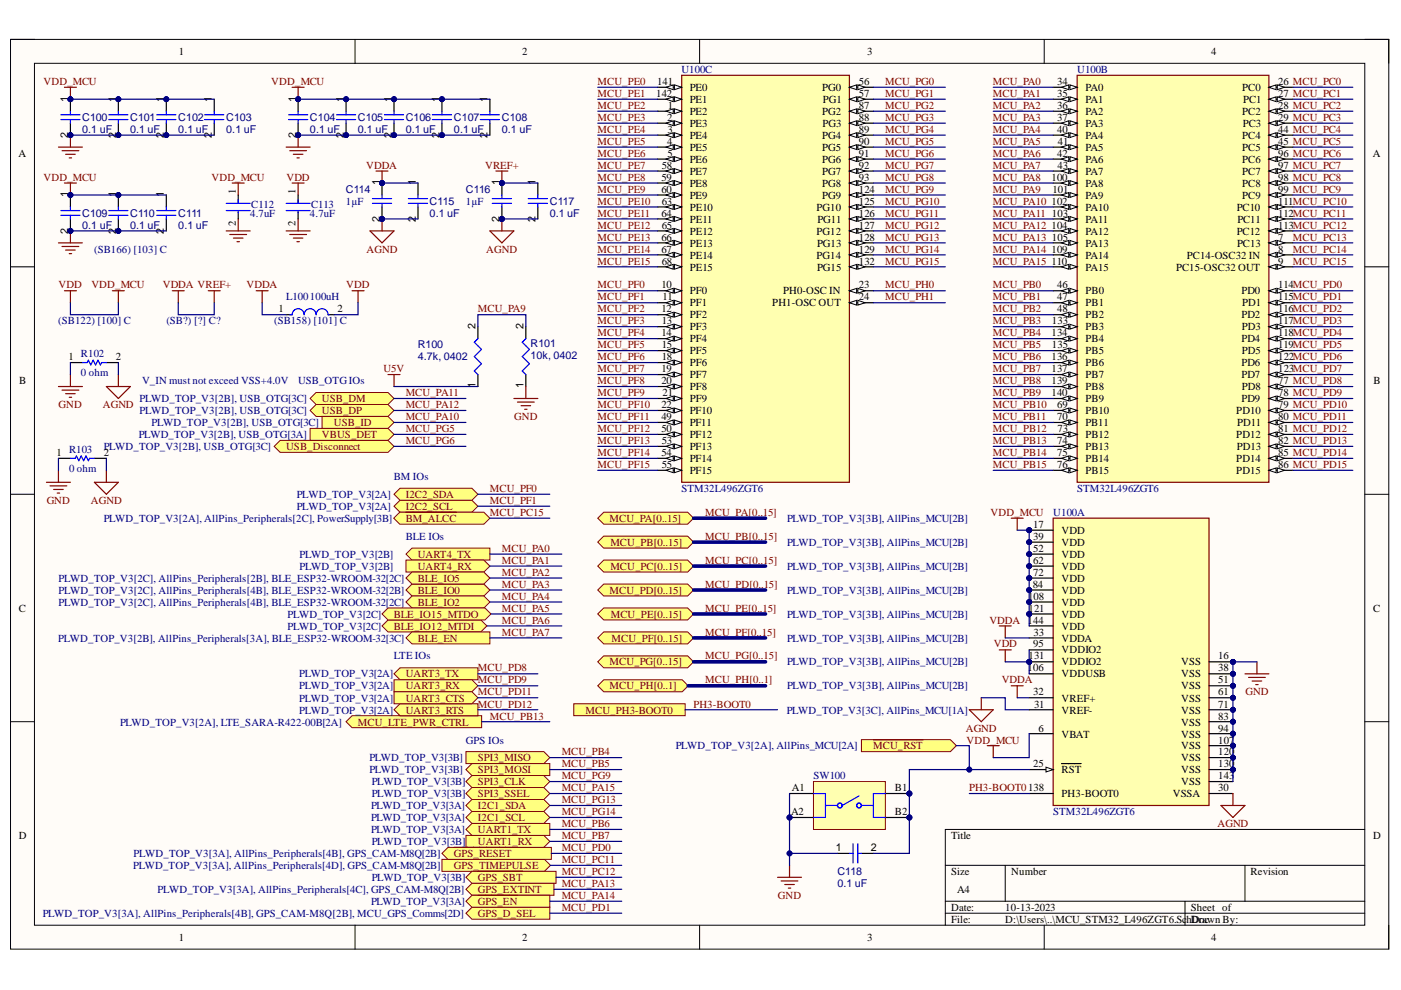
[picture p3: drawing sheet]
<svg xmlns="http://www.w3.org/2000/svg" width="297mm" height="210mm" viewBox="0 0 297 210" stroke-linecap="round" stroke-linejoin="round" font-family="sans-serif">
<defs><g id="words">
<g font-size="2.3">
<text x="37.9" y="11.7">1</text>
<text x="110.7" y="11.7">2</text>
<text x="183.9" y="11.7">3</text>
<text x="256.8" y="11.7">4</text>
<text x="139.3" y="18">141</text>
<text x="182.1" y="18">56</text>
<text x="224.1" y="18">34</text>
<text x="271" y="18">26 MCU_PC0</text>
<text x="14.5" y="21.5" transform="rotate(-90 14.5 21.5)">1</text>
<text x="24.6" y="21.5" transform="rotate(-90 24.6 21.5)">1</text>
<text x="34.8" y="21.5" transform="rotate(-90 34.8 21.5)">1</text>
<text x="44.9" y="21.5" transform="rotate(-90 44.9 21.5)">1</text>
<text x="62.8" y="21.5" transform="rotate(-90 62.8 21.5)">1</text>
<text x="72.9" y="21.5" transform="rotate(-90 72.9 21.5)">1</text>
<text x="83.1" y="21.5" transform="rotate(-90 83.1 21.5)">1</text>
<text x="93.2" y="21.5" transform="rotate(-90 93.2 21.5)">1</text>
<text x="103.4" y="21.5" transform="rotate(-90 103.4 21.5)">1</text>
<text x="139.1" y="20.5">142</text>
<text x="141.6" y="23.1">1</text>
<text x="146.2" y="19.3">PE0</text>
<text x="146.2" y="21.8">PE1</text>
<text x="174.3" y="19.3">PG0</text>
<text x="174.5" y="21.8">PG1</text>
<text x="182.1" y="20.5">57</text>
<text x="182.1" y="23.1">87</text>
<text x="224.1" y="20.5">35</text>
<text x="224.1" y="23.1">36</text>
<text x="230.1" y="19.3">PA0</text>
<text x="230.1" y="21.8">PA1</text>
<text x="263.4" y="19.3">PC0</text>
<text x="263.6" y="21.8">PC1</text>
<text x="271" y="20.5">27 MCU_PC1</text>
<text x="271" y="23.1">28 MCU_PC2</text>
<text x="14.5" y="29.3" transform="rotate(-90 14.5 29.3)">2</text>
<text x="24.6" y="29.3" transform="rotate(-90 24.6 29.3)">2</text>
<text x="34.8" y="29.3" transform="rotate(-90 34.8 29.3)">2</text>
<text x="44.9" y="29.3" transform="rotate(-90 44.9 29.3)">2</text>
<text x="62.8" y="29.3" transform="rotate(-90 62.8 29.3)">2</text>
<text x="72.9" y="29.3" transform="rotate(-90 72.9 29.3)">2</text>
<text x="83.1" y="29.3" transform="rotate(-90 83.1 29.3)">2</text>
<text x="93.2" y="29.3" transform="rotate(-90 93.2 29.3)">2</text>
<text x="103.4" y="29.3" transform="rotate(-90 103.4 29.3)">2</text>
<text x="141.4" y="25.6">2</text>
<text x="141.5" y="28.1">3</text>
<text x="146.2" y="24.3">PE2</text>
<text x="146.2" y="26.9">PE3</text>
<text x="146.2" y="29.5">PE4</text>
<text x="174.3" y="24.3">PG2</text>
<text x="174.3" y="29.5">PG4</text>
<text x="174.4" y="26.9">PG3</text>
<text x="182.1" y="25.6">88</text>
<text x="182.1" y="28.1">89</text>
<text x="224.1" y="25.6">37</text>
<text x="224.1" y="28.1">40</text>
<text x="230.1" y="24.3">PA2</text>
<text x="230.1" y="26.9">PA3</text>
<text x="230.1" y="29.5">PA4</text>
<text x="263.4" y="24.3">PC2</text>
<text x="263.4" y="29.5">PC4</text>
<text x="263.5" y="26.9">PC3</text>
<text x="271" y="25.6">29 MCU_PC3</text>
<text x="271" y="28.1">44 MCU_PC4</text>
<text x="3.9" y="33.3">A</text>
<text x="140.3" y="35.8">58</text>
<text x="141.4" y="30.8">4</text>
<text x="141.5" y="33.3">5</text>
<text x="146.2" y="32">PE5</text>
<text x="146.2" y="34.6">PE6</text>
<text x="174.3" y="32">PG5</text>
<text x="174.3" y="34.6">PG6</text>
<text x="182.1" y="30.8">90</text>
<text x="182.1" y="33.3">91</text>
<text x="182.1" y="35.8">92</text>
<text x="224.1" y="33.3">42</text>
<text x="224.2" y="35.8">43</text>
<text x="224.3" y="30.8">41</text>
<text x="230.1" y="32">PA5</text>
<text x="230.1" y="34.6">PA6</text>
<text x="263.4" y="32">PC5</text>
<text x="263.4" y="34.6">PC6</text>
<text x="271" y="30.8">45 MCU_PC5</text>
<text x="271" y="33.3">96 MCU_PC6</text>
<text x="271" y="35.8">97 MCU_PC7</text>
<text x="291" y="33.3">A</text>
<text x="14.5" y="41.8" transform="rotate(-90 14.5 41.8)">1</text>
<text x="24.6" y="41.8" transform="rotate(-90 24.6 41.8)">1</text>
<text x="34.8" y="41.8" transform="rotate(-90 34.8 41.8)">1</text>
<text x="50" y="41.1" transform="rotate(-90 50 41.1)">1</text>
<text x="62.7" y="41.1" transform="rotate(-90 62.7 41.1)">1</text>
<text x="80.5" y="39.3" transform="rotate(-90 80.5 39.3)">1</text>
<text x="88.1" y="39.3" transform="rotate(-90 88.1 39.3)">1</text>
<text x="105.9" y="39.3" transform="rotate(-90 105.9 39.3)">1</text>
<text x="113.5" y="39.3" transform="rotate(-90 113.5 39.3)">1</text>
<text x="140.2" y="38.4">59</text>
<text x="140.2" y="40.9">60</text>
<text x="146.2" y="37.1">PE7</text>
<text x="146.2" y="39.6">PE8</text>
<text x="174.3" y="37.1">PG7</text>
<text x="174.3" y="39.6">PG8</text>
<text x="182.1" y="38.4">93</text>
<text x="182.1" y="40.9">124</text>
<text x="223" y="38.4">100</text>
<text x="223.1" y="40.9">101</text>
<text x="230.1" y="37.1">PA7</text>
<text x="230.1" y="39.6">PA8</text>
<text x="263.4" y="37.1">PC7</text>
<text x="263.4" y="39.6">PC8</text>
<text x="271" y="38.4">98 MCU_PC8</text>
<text x="271" y="40.9">99 MCU_PC9</text>
<text x="50" y="48" transform="rotate(-90 50 48)">2</text>
<text x="62.7" y="48" transform="rotate(-90 62.7 48)">2</text>
<text x="80.5" y="47.1" transform="rotate(-90 80.5 47.1)">2</text>
<text x="88.1" y="47.1" transform="rotate(-90 88.1 47.1)">2</text>
<text x="105.9" y="47.1" transform="rotate(-90 105.9 47.1)">2</text>
<text x="113.5" y="47.1" transform="rotate(-90 113.5 47.1)">2</text>
<text x="140.2" y="46">64</text>
<text x="140.3" y="43.4">63</text>
<text x="146.2" y="42.2">PE9</text>
<text x="146.2" y="44.7">PE10</text>
<text x="146.2" y="47.2">PE11</text>
<text x="173.1" y="44.7">PG10</text>
<text x="173.3" y="47.2">PG11</text>
<text x="174.3" y="42.2">PG9</text>
<text x="182.1" y="43.4">125</text>
<text x="182.1" y="46">126</text>
<text x="223" y="43.4">102</text>
<text x="223" y="46">103</text>
<text x="230.1" y="42.2">PA9</text>
<text x="230.1" y="44.7">PA10</text>
<text x="230.1" y="47.2">PA11</text>
<text x="262.2" y="44.7">PC10</text>
<text x="262.4" y="47.2">PC11</text>
<text x="263.4" y="42.2">PC9</text>
<text x="271" y="43.4">111MCU_PC10</text>
<text x="271" y="46">112MCU_PC11</text>
<text x="14.5" y="49.6" transform="rotate(-90 14.5 49.6)">2</text>
<text x="24.6" y="49.6" transform="rotate(-90 24.6 49.6)">2</text>
<text x="34.8" y="49.6" transform="rotate(-90 34.8 49.6)">2</text>
<text x="140.2" y="51">66</text>
<text x="140.2" y="53.6">67</text>
<text x="140.3" y="48.5">65</text>
<text x="146.2" y="49.8">PE12</text>
<text x="146.2" y="52.3">PE13</text>
<text x="173.1" y="49.8">PG12</text>
<text x="173.2" y="52.3">PG13</text>
<text x="182.1" y="48.5">127</text>
<text x="182.1" y="51">128</text>
<text x="182.1" y="53.6">129</text>
<text x="223" y="48.5">104</text>
<text x="223" y="53.6">109</text>
<text x="223" y="51">105</text>
<text x="230.1" y="49.8">PA12</text>
<text x="230.1" y="52.3">PA13</text>
<text x="262.2" y="49.8">PC12</text>
<text x="262.3" y="52.3">PC13</text>
<text x="271" y="48.5">113MCU_PC12</text>
<text x="271" y="51">7</text>
<text x="271" y="53.6">8</text>
<text x="140.3" y="56.1">68</text>
<text x="146.2" y="54.8">PE14</text>
<text x="146.2" y="57.4">PE15</text>
<text x="173.1" y="54.8">PG14</text>
<text x="173.2" y="57.4">PG15</text>
<text x="182.1" y="56.1">132</text>
<text x="223" y="56.1">110</text>
<text x="230.1" y="54.8">PA14</text>
<text x="230.1" y="57.4">PA15</text>
<text x="249.3" y="57.4">PC15-OSC32 OUT</text>
<text x="251.6" y="54.8">PC14-OSC32 IN</text>
<text x="271" y="56.1">9</text>
<text x="140.2" y="61.2">10</text>
<text x="140.5" y="63.7">11</text>
<text x="146.2" y="62.4">PF0</text>
<text x="146.2" y="65">PF1</text>
<text x="163.7" y="65">PH1-OSC OUT</text>
<text x="166" y="62.4">PH0-OSC IN</text>
<text x="182.1" y="61.2">23</text>
<text x="182.1" y="63.7">24</text>
<text x="224.1" y="61.2">46</text>
<text x="224.1" y="63.7">47</text>
<text x="230.1" y="62.4">PB0</text>
<text x="230.1" y="65">PB1</text>
<text x="263.2" y="62.4">PD0</text>
<text x="263.4" y="65">PD1</text>
<text x="271" y="61.2">114MCU_PD0</text>
<text x="271" y="63.7">115MCU_PD1</text>
<text x="59" y="66.2">1</text>
<text x="71.6" y="66.2">2</text>
<text x="100.8" y="69.8" transform="rotate(-90 100.8 69.8)">2</text>
<text x="111" y="69.8" transform="rotate(-90 111 69.8)">2</text>
<text x="140.2" y="66.2">12</text>
<text x="140.2" y="71.3">14</text>
<text x="140.3" y="68.8">13</text>
<text x="146.2" y="67.5">PF2</text>
<text x="146.2" y="70">PF3</text>
<text x="223" y="71.3">134</text>
<text x="223" y="68.8">133</text>
<text x="224.1" y="66.2">48</text>
<text x="230.1" y="67.5">PB2</text>
<text x="230.1" y="70">PB3</text>
<text x="263.2" y="67.5">PD2</text>
<text x="263.3" y="70">PD3</text>
<text x="271" y="66.2">116MCU_PD2</text>
<text x="271" y="68.8">117MCU_PD3</text>
<text x="271" y="71.3">118MCU_PD4</text>
<text x="14.5" y="76.4">1</text>
<text x="24.5" y="76.4">2</text>
<text x="140.3" y="73.8">15</text>
<text x="140.3" y="76.4">18</text>
<text x="146.2" y="72.6">PF4</text>
<text x="146.2" y="75.1">PF5</text>
<text x="146.2" y="77.6">PF6</text>
<text x="223" y="76.4">136</text>
<text x="223" y="73.8">135</text>
<text x="230.1" y="72.6">PB4</text>
<text x="230.1" y="75.1">PB5</text>
<text x="230.1" y="77.6">PB6</text>
<text x="263.2" y="72.6">PD4</text>
<text x="263.2" y="77.6">PD6</text>
<text x="263.3" y="75.1">PD5</text>
<text x="271" y="73.8">119MCU_PD5</text>
<text x="271" y="76.4">122MCU_PD6</text>
<text x="4.1" y="81.4">B</text>
<text x="100.8" y="82.3" transform="rotate(-90 100.8 82.3)">1</text>
<text x="111" y="82.3" transform="rotate(-90 111 82.3)">1</text>
<text x="140.2" y="78.9">19</text>
<text x="140.2" y="81.4">20</text>
<text x="140.5" y="84">21</text>
<text x="146.2" y="80.2">PF7</text>
<text x="146.2" y="82.7">PF8</text>
<text x="223" y="78.9">137</text>
<text x="223" y="81.4">139</text>
<text x="223" y="84">140</text>
<text x="230.1" y="80.2">PB7</text>
<text x="230.1" y="82.7">PB8</text>
<text x="263.2" y="80.2">PD7</text>
<text x="263.3" y="82.7">PD8</text>
<text x="271" y="78.9">123MCU_PD7</text>
<text x="271" y="81.4">77 MCU_PD8</text>
<text x="271" y="84">78 MCU_PD9</text>
<text x="291.2" y="81.4">B</text>
<text x="140.2" y="86.5">22</text>
<text x="140.2" y="89.1">49</text>
<text x="146.2" y="85.2">PF9</text>
<text x="146.2" y="87.8">PF10</text>
<text x="224.1" y="86.5">69</text>
<text x="224.1" y="89.1">70</text>
<text x="230.1" y="85.2">PB9</text>
<text x="230.1" y="87.8">PB10</text>
<text x="262.1" y="87.8">PD10</text>
<text x="263.2" y="85.2">PD9</text>
<text x="271" y="86.5">79 MCU_PD10</text>
<text x="271" y="89.1">80 MCU_PD11</text>
<text x="140.2" y="91.7">50</text>
<text x="140.3" y="94.2">53</text>
<text x="146.2" y="90.4">PF11</text>
<text x="146.2" y="92.9">PF12</text>
<text x="146.2" y="95.5">PF13</text>
<text x="224.1" y="94.2">74</text>
<text x="224.2" y="91.7">73</text>
<text x="230.1" y="90.4">PB11</text>
<text x="230.1" y="92.9">PB12</text>
<text x="230.1" y="95.5">PB13</text>
<text x="262.1" y="92.9">PD12</text>
<text x="262.2" y="95.5">PD13</text>
<text x="262.3" y="90.4">PD11</text>
<text x="271" y="91.7">81 MCU_PD12</text>
<text x="271" y="94.2">82 MCU_PD13</text>
<text x="12" y="96.7">1</text>
<text x="22" y="96.7">2</text>
<text x="140.2" y="96.7">54</text>
<text x="140.3" y="99.3">55</text>
<text x="146.2" y="98">PF14</text>
<text x="146.2" y="100.5">PF15</text>
<text x="224.1" y="96.7">75</text>
<text x="224.1" y="99.3">76</text>
<text x="230.1" y="98">PB14</text>
<text x="230.1" y="100.5">PB15</text>
<text x="262.1" y="98">PD14</text>
<text x="262.1" y="100.5">PD15</text>
<text x="271" y="96.7">85 MCU_PD14</text>
<text x="271" y="99.3">86 MCU_PD15</text>
<text x="219.1" y="111.9">17</text>
<text x="225.1" y="113.2">VDD</text>
<text x="219.1" y="114.5">39</text>
<text x="219.1" y="117">52</text>
<text x="219.1" y="119.5">62</text>
<text x="225.1" y="115.7">VDD</text>
<text x="225.1" y="118.3">VDD</text>
<text x="219" y="124.6">84</text>
<text x="219.1" y="122.1">72</text>
<text x="225.1" y="120.8">VDD</text>
<text x="225.1" y="123.3">VDD</text>
<text x="225.1" y="125.9">VDD</text>
<text x="4" y="129.7">C</text>
<text x="218" y="127.1">108</text>
<text x="218" y="129.7">121</text>
<text x="225.1" y="128.4">VDD</text>
<text x="225.1" y="130.9">VDD</text>
<text x="291.1" y="129.7">C</text>
<text x="219.1" y="137.3">95</text>
<text x="219.1" y="134.7">33</text>
<text x="225.1" y="133.5">VDD</text>
<text x="225.1" y="136">VDDA</text>
<text x="217.9" y="142.4">106</text>
<text x="218" y="139.8">131</text>
<text x="225.1" y="138.6">VDDIO2</text>
<text x="225.1" y="141.1">VDDIO2</text>
<text x="225.1" y="143.6">VDDUSB</text>
<text x="250.4" y="141.1">VSS</text>
<text x="250.4" y="143.6">VSS</text>
<text x="258.3" y="139.8">16</text>
<text x="258.3" y="142.4">38</text>
<text x="219.1" y="147.4">32</text>
<text x="225.1" y="148.8">VREF+</text>
<text x="250.4" y="146.2">VSS</text>
<text x="250.4" y="148.8">VSS</text>
<text x="258.3" y="144.9">51</text>
<text x="258.3" y="147.4">61</text>
<text x="219.2" y="150">31</text>
<text x="220.2" y="155.1">6</text>
<text x="225.1" y="151.3">VREF-</text>
<text x="250.4" y="151.3">VSS</text>
<text x="250.4" y="153.8">VSS</text>
<text x="258.3" y="150">71</text>
<text x="258.3" y="152.6">83</text>
<text x="258.3" y="155.1">94</text>
<text x="225.1" y="156.4">VBAT</text>
<text x="250.4" y="156.4">VSS</text>
<text x="250.4" y="158.9">VSS</text>
<text x="250.4" y="161.4">VSS</text>
<text x="258.3" y="157.6">107</text>
<text x="258.3" y="160.2">120</text>
<text x="167.9" y="167.8">A1</text>
<text x="189.7" y="167.8">B1</text>
<text x="219.1" y="162.7">25</text>
<text x="225.1" y="164">RST</text>
<text x="250.4" y="164">VSS</text>
<text x="250.4" y="166.5">VSS</text>
<text x="258.3" y="162.7">130</text>
<text x="258.3" y="165.2">143</text>
<text x="258.3" y="167.8">30</text>
<text x="167.7" y="172.9">A2</text>
<text x="189.7" y="172.9">B2</text>
<text x="225.1" y="169">PH3-BOOT0</text>
<text x="248.7" y="169">VSSA</text>
<text x="4" y="177.9">D</text>
<text x="201.6" y="177.9">Title</text>
<text x="291.1" y="177.9">D</text>
<text x="177.2" y="180.5">1</text>
<text x="184.6" y="180.5">2</text>
<text x="201.6" y="185.5">Size</text>
<text x="214.4" y="185.5">Number</text>
<text x="265.2" y="185.5">Revision</text>
<text x="202.9" y="189.3">A4</text>
<text x="201.6" y="193.1">Date:</text>
<text x="201.6" y="195.7">File:</text>
<text x="213.1" y="193.1">10-13-2023</text>
<text x="213.1" y="195.7">D:\Users\..\MCU_STM32_L496ZGT6.Sc</text>
<text x="251.6" y="195.7">hDrawn By:</text>
<text x="252.5" y="193.1">Sheet of</text>
<text x="254.3" y="195.7">oc</text>
<text x="37.9" y="199.5">1</text>
<text x="110.7" y="199.5">2</text>
<text x="183.9" y="199.5">3</text>
<text x="256.8" y="199.5">4</text>
</g>
<g font-size="2.3" fill="#800000">
<text x="9.2" y="18">VDD_MCU</text>
<text x="57.5" y="18">VDD_MCU</text>
<text x="126.7" y="18">MCU_PE0</text>
<text x="187.7" y="18">MCU_PG0</text>
<text x="210.5" y="18">MCU_PA0</text>
<text x="126.7" y="20.5">MCU_PE1</text>
<text x="126.7" y="23.1">MCU_PE2</text>
<text x="187.7" y="20.5">MCU_PG1</text>
<text x="187.7" y="23.1">MCU_PG2</text>
<text x="210.5" y="20.5">MCU_PA1</text>
<text x="210.5" y="23.1">MCU_PA2</text>
<text x="126.7" y="25.6">MCU_PE3</text>
<text x="126.7" y="28.1">MCU_PE4</text>
<text x="187.7" y="25.6">MCU_PG3</text>
<text x="187.7" y="28.1">MCU_PG4</text>
<text x="210.5" y="25.6">MCU_PA3</text>
<text x="210.5" y="28.1">MCU_PA4</text>
<text x="77.6" y="35.8">VDDA</text>
<text x="102.9" y="35.8">VREF+</text>
<text x="126.7" y="30.8">MCU_PE5</text>
<text x="126.7" y="33.3">MCU_PE6</text>
<text x="126.7" y="35.8">MCU_PE7</text>
<text x="187.7" y="30.8">MCU_PG5</text>
<text x="187.7" y="33.3">MCU_PG6</text>
<text x="187.7" y="35.8">MCU_PG7</text>
<text x="210.5" y="30.8">MCU_PA5</text>
<text x="210.5" y="33.3">MCU_PA6</text>
<text x="210.5" y="35.8">MCU_PA7</text>
<text x="9.2" y="38.4">VDD_MCU</text>
<text x="44.8" y="38.4">VDD_MCU</text>
<text x="60.7" y="38.4">VDD</text>
<text x="126.7" y="38.4">MCU_PE8</text>
<text x="126.7" y="40.9">MCU_PE9</text>
<text x="187.7" y="38.4">MCU_PG8</text>
<text x="187.7" y="40.9">MCU_PG9</text>
<text x="210.5" y="38.4">MCU_PA8</text>
<text x="210.5" y="40.9">MCU_PA9</text>
<text x="126.7" y="43.4">MCU_PE10</text>
<text x="126.7" y="46">MCU_PE11</text>
<text x="187.7" y="43.4">MCU_PG10</text>
<text x="187.7" y="46">MCU_PG11</text>
<text x="210.5" y="43.4">MCU_PA10</text>
<text x="210.5" y="46">MCU_PA11</text>
<text x="77.7" y="53.6">AGND</text>
<text x="103.1" y="53.6">AGND</text>
<text x="126.7" y="48.5">MCU_PE12</text>
<text x="126.7" y="51">MCU_PE13</text>
<text x="126.7" y="53.6">MCU_PE14</text>
<text x="187.7" y="48.5">MCU_PG12</text>
<text x="187.7" y="51">MCU_PG13</text>
<text x="187.7" y="53.6">MCU_PG14</text>
<text x="210.5" y="48.5">MCU_PA12</text>
<text x="210.5" y="51">MCU_PA13</text>
<text x="210.5" y="53.6">MCU_PA14</text>
<text x="274.1" y="51">MCU_PC13</text>
<text x="274.1" y="53.6">MCU_PC14</text>
<text x="126.7" y="56.1">MCU_PE15</text>
<text x="187.7" y="56.1">MCU_PG15</text>
<text x="210.5" y="56.1">MCU_PA15</text>
<text x="274.1" y="56.1">MCU_PC15</text>
<text x="12.4" y="61.2">VDD</text>
<text x="19.4" y="61.2">VDD_MCU</text>
<text x="34.5" y="61.2">VDDA VREF+</text>
<text x="52.3" y="61.2">VDDA</text>
<text x="73.4" y="61.2">VDD</text>
<text x="126.7" y="61.2">MCU_PF0</text>
<text x="126.7" y="63.7">MCU_PF1</text>
<text x="187.7" y="61.2">MCU_PH0</text>
<text x="187.7" y="63.7">MCU_PH1</text>
<text x="210.5" y="61.2">MCU_PB0</text>
<text x="210.5" y="63.7">MCU_PB1</text>
<text x="101.3" y="66.2">MCU_PA9</text>
<text x="126.7" y="66.2">MCU_PF2</text>
<text x="126.7" y="68.8">MCU_PF3</text>
<text x="126.7" y="71.3">MCU_PF4</text>
<text x="210.5" y="66.2">MCU_PB2</text>
<text x="210.5" y="68.8">MCU_PB3</text>
<text x="210.5" y="71.3">MCU_PB4</text>
<text x="126.7" y="73.8">MCU_PF5</text>
<text x="126.7" y="76.4">MCU_PF6</text>
<text x="210.5" y="73.8">MCU_PB5</text>
<text x="210.5" y="76.4">MCU_PB6</text>
<text x="81.3" y="78.9">U5V</text>
<text x="86" y="84">MCU_PA11</text>
<text x="126.7" y="78.9">MCU_PF7</text>
<text x="126.7" y="81.4">MCU_PF8</text>
<text x="126.7" y="84">MCU_PF9</text>
<text x="210.5" y="78.9">MCU_PB7</text>
<text x="210.5" y="81.4">MCU_PB8</text>
<text x="210.5" y="84">MCU_PB9</text>
<text x="12.4" y="86.5">GND</text>
<text x="21.8" y="86.5">AGND</text>
<text x="68.3" y="85.2">USB_DM</text>
<text x="68.3" y="87.8">USB_DP</text>
<text x="86" y="86.5">MCU_PA12</text>
<text x="86" y="89.1">MCU_PA10</text>
<text x="109" y="89.1">GND</text>
<text x="126.7" y="86.5">MCU_PF10</text>
<text x="126.7" y="89.1">MCU_PF11</text>
<text x="210.5" y="86.5">MCU_PB10</text>
<text x="210.5" y="89.1">MCU_PB11</text>
<text x="60.6" y="95.5">USB_Disconnect</text>
<text x="68.3" y="92.9">VBUS_DET</text>
<text x="70.8" y="90.4">USB_ID</text>
<text x="86" y="91.7">MCU_PG5</text>
<text x="86" y="94.2">MCU_PG6</text>
<text x="126.7" y="91.7">MCU_PF12</text>
<text x="126.7" y="94.2">MCU_PF13</text>
<text x="210.5" y="91.7">MCU_PB12</text>
<text x="210.5" y="94.2">MCU_PB13</text>
<text x="126.7" y="96.7">MCU_PF14</text>
<text x="126.7" y="99.3">MCU_PF15</text>
<text x="210.5" y="96.7">MCU_PB14</text>
<text x="210.5" y="99.3">MCU_PB15</text>
<text x="9.9" y="106.9">GND</text>
<text x="19.3" y="106.9">AGND</text>
<text x="86" y="105.6">I2C2_SDA</text>
<text x="103.9" y="104.3">MCU_PF0</text>
<text x="103.9" y="106.9">MCU_PF1</text>
<text x="86" y="108.1">I2C2_SCL</text>
<text x="86" y="110.7">BM_ALCC</text>
<text x="103.9" y="109.4">MCU_PC15</text>
<text x="129.2" y="110.7">MCU_PA[0..15]</text>
<text x="149.5" y="109.4">MCU_PA[0..15]</text>
<text x="210" y="109.4">VDD_MCU</text>
<text x="88.6" y="118.3">UART4_TX</text>
<text x="106.4" y="119.5">MCU_PA1</text>
<text x="106.4" y="117">MCU_PA0</text>
<text x="129.4" y="115.7">MCU_PB[0..15]</text>
<text x="149.5" y="114.5">MCU_PB[0..15]</text>
<text x="149.5" y="119.5">MCU_PC[0..15]</text>
<text x="88.6" y="120.8">UART4_RX</text>
<text x="88.6" y="125.9">BLE_IO0</text>
<text x="88.6" y="123.3">BLE_IO5</text>
<text x="106.4" y="122.1">MCU_PA2</text>
<text x="106.4" y="124.6">MCU_PA3</text>
<text x="129.2" y="125.9">MCU_PD[0..15]</text>
<text x="129.4" y="120.8">MCU_PC[0..15]</text>
<text x="149.5" y="124.6">MCU_PD[0..15]</text>
<text x="83.5" y="130.9">BLE_IO15_MTDO</text>
<text x="88.6" y="128.4">BLE_IO2</text>
<text x="106.4" y="127.1">MCU_PA4</text>
<text x="106.4" y="129.7">MCU_PA5</text>
<text x="129.5" y="130.9">MCU_PE[0..15]</text>
<text x="149.5" y="129.7">MCU_PE[0..15]</text>
<text x="83.5" y="133.5">BLE_IO12_MTDI</text>
<text x="88.6" y="136">BLE_EN</text>
<text x="106.4" y="132.2">MCU_PA6</text>
<text x="106.4" y="134.7">MCU_PA7</text>
<text x="129.7" y="136">MCU_PF[0..15]</text>
<text x="149.5" y="134.7">MCU_PF[0..15]</text>
<text x="209.8" y="132.2">VDDA 144</text>
<text x="210.7" y="137.3">VDD</text>
<text x="86" y="143.6">UART3_TX</text>
<text x="101.3" y="142.4">MCU_PD8</text>
<text x="129.2" y="141.1">MCU_PG[0..15]</text>
<text x="149.5" y="139.8">MCU_PG[0..15]</text>
<text x="86" y="146.2">UART3_RX</text>
<text x="86" y="148.8">UART3_CTS</text>
<text x="101.3" y="144.9">MCU_PD9</text>
<text x="101.3" y="147.4">MCU_PD11</text>
<text x="129.2" y="146.2">MCU_PH[0..1]</text>
<text x="149.5" y="144.9">MCU_PH[0..1]</text>
<text x="212.4" y="144.9">VDDA</text>
<text x="264.1" y="147.4">GND</text>
<text x="75.9" y="153.8">MCU_LTE_PWR_CTRL</text>
<text x="86" y="151.3">UART3_RTS</text>
<text x="101.3" y="150">MCU_PD12</text>
<text x="103.9" y="152.6">MCU_PB13</text>
<text x="124.2" y="151.3">MCU_PH3-BOOT0</text>
<text x="147" y="150">PH3-BOOT0</text>
<text x="204.8" y="155.1">AGND</text>
<text x="101.3" y="161.4">SPI3_MISO</text>
<text x="119.1" y="160.2">MCU_PB4</text>
<text x="185.1" y="158.9">MCU_RST</text>
<text x="204.9" y="157.6">VDD_MCU</text>
<text x="101.3" y="164">SPI3_MOSI</text>
<text x="101.3" y="166.5">SPI3_CLK</text>
<text x="119.1" y="165.2">MCU_PG9</text>
<text x="119.1" y="162.7">MCU_PB5</text>
<text x="119.1" y="167.8">MCU_PA15</text>
<text x="205.4" y="167.8">PH3-BOOT0138</text>
<text x="101.3" y="171.6">I2C1_SDA</text>
<text x="101.3" y="169">SPI3_SSEL</text>
<text x="119.1" y="170.3">MCU_PG13</text>
<text x="119.1" y="172.9">MCU_PG14</text>
<text x="101.3" y="174.1">I2C1_SCL</text>
<text x="101.3" y="179.2">UART1_RX</text>
<text x="101.3" y="176.7">UART1_TX</text>
<text x="119.1" y="175.4">MCU_PB6</text>
<text x="119.1" y="177.9">MCU_PB7</text>
<text x="258.1" y="175.4">AGND</text>
<text x="96.3" y="184.3">GPS_TIMEPULSE</text>
<text x="96.3" y="181.7">GPS_RESET</text>
<text x="119.1" y="183">MCU_PC11</text>
<text x="119.1" y="185.5">MCU_PC12</text>
<text x="119.1" y="180.5">MCU_PD0</text>
<text x="101.3" y="186.8">GPS_SBT</text>
<text x="101.3" y="189.3">GPS_EXTINT</text>
<text x="101.3" y="191.9">GPS_EN</text>
<text x="119.1" y="188.1">MCU_PA13</text>
<text x="119.1" y="190.6">MCU_PA14</text>
<text x="164.9" y="190.6">GND</text>
<text x="101.3" y="194.4">GPS_D_SEL</text>
<text x="119.1" y="193.1">MCU_PD1</text>
</g>
<g font-size="2.3" fill="#000080">
<text x="144.5" y="15.5">U100C</text>
<text x="228.4" y="15.5">U100B</text>
<text x="17.4" y="25.7">C100</text>
<text x="17.4" y="28.2">0.1 uF</text>
<text x="27.6" y="25.7">C101</text>
<text x="27.6" y="28.2">0.1 uF</text>
<text x="37.8" y="25.7">C102</text>
<text x="37.8" y="28.2">0.1 uF</text>
<text x="48" y="25.7">C103</text>
<text x="48" y="28.2">0.1 uF</text>
<text x="65.7" y="25.7">C104</text>
<text x="65.7" y="28.2">0.1 uF</text>
<text x="75.9" y="25.7">C105</text>
<text x="75.9" y="28.2">0.1 uF</text>
<text x="86" y="25.7">C106</text>
<text x="86" y="28.2">0.1 uF</text>
<text x="96.3" y="25.7">C107</text>
<text x="96.3" y="28.2">0.1 uF</text>
<text x="106.4" y="25.7">C108</text>
<text x="106.4" y="28.2">0.1 uF</text>
<text x="73.3" y="40.9">C114</text>
<text x="98.8" y="40.9">C116</text>
<text x="17.4" y="46">C109</text>
<text x="27.6" y="46">C110</text>
<text x="37.8" y="46">C111</text>
<text x="53" y="46">4.7uF</text>
<text x="53.3" y="44.2">C112</text>
<text x="65.7" y="46">4.7uF</text>
<text x="66" y="44.2">C113</text>
<text x="73.3" y="43.4">1µF</text>
<text x="91.1" y="43.4">C115</text>
<text x="91.1" y="46">0.1 uF</text>
<text x="98.8" y="43.4">1µF</text>
<text x="116.6" y="43.4">C117</text>
<text x="116.6" y="46">0.1 uF</text>
<text x="17.4" y="48.5">0.1 uF</text>
<text x="20" y="53.6">(SB166) [103] C</text>
<text x="27.6" y="48.5">0.1 uF</text>
<text x="37.8" y="48.5">0.1 uF</text>
<text x="60.6" y="63.7">L100100uH</text>
<text x="12.3" y="68.8">(SB122) [100] C</text>
<text x="35.3" y="68.8">(SB?) [?] C?</text>
<text x="58.1" y="68.8">(SB158) [101] C</text>
<text x="17.2" y="75.6">R102</text>
<text x="88.6" y="73.8">R100</text>
<text x="88.6" y="76.4">4.7k, 0402</text>
<text x="112.5" y="73.6">R101</text>
<text x="112.5" y="76.1">10k, 0402</text>
<text x="17.2" y="79.7">0 ohm</text>
<text x="30.1" y="81.4">V_IN must not exceed VSS+4.0V</text>
<text x="63.2" y="81.4">USB_OTGIOs</text>
<text x="29.6" y="85.2">PLWD_TOP_V3[2B], USB_OTG[3C]</text>
<text x="29.6" y="87.8">PLWD_TOP_V3[2B], USB_OTG[3C]</text>
<text x="14.6" y="96">R103</text>
<text x="22" y="95.5">PLWD_TOP_V3[2B], USB_OTG[3C]</text>
<text x="29.4" y="92.9">PLWD_TOP_V3[2B], USB_OTG[3A]</text>
<text x="32.1" y="90.4">PLWD_TOP_V3[2B], USB_OTG[3C]</text>
<text x="14.6" y="100">0 ohm</text>
<text x="83.5" y="101.8">BM IOs</text>
<text x="62.9" y="105.6">PLWD_TOP_V3[2A]</text>
<text x="144.5" y="104.3">STM32L496ZGT6</text>
<text x="228.4" y="104.3">STM32L496ZGT6</text>
<text x="22" y="110.7">PLWD_TOP_V3[2A], AllPins_Peripherals[2C], PowerSupply[3B]</text>
<text x="62.9" y="108.1">PLWD_TOP_V3[2A]</text>
<text x="166.9" y="110.7">PLWD_TOP_V3[3B], AllPins_MCU[2B]</text>
<text x="223.3" y="109.4">U100A</text>
<text x="63.5" y="118.3">PLWD_TOP_V3[2B]</text>
<text x="86" y="114.5">BLE IOs</text>
<text x="166.9" y="115.7">PLWD_TOP_V3[3B], AllPins_MCU[2B]</text>
<text x="12.4" y="125.9">PLWD_TOP_V3[2C], AllPins_Peripherals[4B], BLE_ESP32-WROOM-32[2B]</text>
<text x="12.4" y="123.3">PLWD_TOP_V3[2C], AllPins_Peripherals[2B], BLE_ESP32-WROOM-32[2C]</text>
<text x="63.5" y="120.8">PLWD_TOP_V3[2B]</text>
<text x="166.9" y="120.8">PLWD_TOP_V3[3B], AllPins_MCU[2B]</text>
<text x="166.9" y="125.9">PLWD_TOP_V3[3B], AllPins_MCU[2B]</text>
<text x="12.4" y="128.4">PLWD_TOP_V3[2C], AllPins_Peripherals[4B], BLE_ESP32-WROOM-32[2C]</text>
<text x="61" y="130.9">PLWD_TOP_V3[2C]</text>
<text x="166.9" y="130.9">PLWD_TOP_V3[3B], AllPins_MCU[2B]</text>
<text x="12.3" y="136">PLWD_TOP_V3[2B], AllPins_Peripherals[3A], BLE_ESP32-WROOM-32[3C]</text>
<text x="61" y="133.5">PLWD_TOP_V3[2C]</text>
<text x="166.9" y="136">PLWD_TOP_V3[3B], AllPins_MCU[2B]</text>
<text x="63.4" y="143.6">PLWD_TOP_V3[2A]</text>
<text x="83.5" y="139.8">LTE IOs</text>
<text x="166.9" y="141.1">PLWD_TOP_V3[3B], AllPins_MCU[2B]</text>
<text x="63.4" y="146.2">PLWD_TOP_V3[2A]</text>
<text x="63.4" y="148.8">PLWD_TOP_V3[2A]</text>
<text x="166.9" y="146.2">PLWD_TOP_V3[3B], AllPins_MCU[2B]</text>
<text x="25.5" y="153.8">PLWD_TOP_V3[2A], LTE_SARA-R422-00B[2A]</text>
<text x="63.4" y="151.3">PLWD_TOP_V3[2A]</text>
<text x="166.8" y="151.3">PLWD_TOP_V3[3C], AllPins_MCU[1A]</text>
<text x="78.3" y="161.4">PLWD_TOP_V3[3B]</text>
<text x="98.8" y="157.6">GPS IOs</text>
<text x="143.3" y="158.9">PLWD_TOP_V3[2A], AllPins_MCU[2A]</text>
<text x="78.3" y="164">PLWD_TOP_V3[3B]</text>
<text x="78.8" y="166.5">PLWD_TOP_V3[3B]</text>
<text x="172.5" y="165.2">SW100</text>
<text x="78.7" y="171.6">PLWD_TOP_V3[3A]</text>
<text x="78.8" y="169">PLWD_TOP_V3[3B]</text>
<text x="223.3" y="172.9">STM32L496ZGT6</text>
<text x="78.7" y="174.1">PLWD_TOP_V3[3A]</text>
<text x="78.7" y="176.7">PLWD_TOP_V3[3A]</text>
<text x="78.8" y="179.2">PLWD_TOP_V3[3B]</text>
<text x="28.3" y="184.3">PLWD_TOP_V3[3A], AllPins_Peripherals[4D], GPS_CAM-M8Q[2B]</text>
<text x="28.3" y="181.7">PLWD_TOP_V3[3A], AllPins_Peripherals[4B], GPS_CAM-M8Q[2B]</text>
<text x="177.5" y="185.5">C118</text>
<text x="33.4" y="189.3">PLWD_TOP_V3[3A], AllPins_Peripherals[4C], GPS_CAM-M8Q[2B]</text>
<text x="78.7" y="191.9">PLWD_TOP_V3[3A]</text>
<text x="78.8" y="186.8">PLWD_TOP_V3[3B]</text>
<text x="177.5" y="188.1">0.1 uF</text>
<text x="9.1" y="194.4">PLWD_TOP_V3[3A], AllPins_Peripherals[4B], GPS_CAM-M8Q[2B], MCU_GPS_Comms[2D]</text>
</g>
</g></defs>
<path d="M2.2 8.4h292.2v192.8h-292.2z" fill-rule="evenodd" fill="#fffcf8"/>
<path d="M2.2 8.4h292.2v192.8h-292.2z" fill="none" stroke="#000" stroke-width=".21"/>
<path d="M7.3 13.4h282.1v182.8h-282.1z" fill-rule="evenodd" fill="#fffcf8"/>
<g fill="none" stroke="#000" stroke-width=".21">
<path d="M2.2 8.3h5.1M7.3 13.4h282.1v182.8h-282.1zM75.3 8.3v5.1M148.3 8.3v5.1M221.4 8.4v5M289.4 8.4h5v5M2.2 56.6h5.1M289.4 56.6h5M2.2 104.8h5.1M289.4 104.8h5M2.2 153h5.1M289.4 153h5"/>
<path d="M289.4 175.9h-89v20.3M75.3 196.2v5M148.3 196.2v5M200.4 183.5h89M200.4 191.1h89M200.4 193.6h89M213.1 183.5v7.6M221.4 196.2v5M251.2 191.1v5.1M264 183.5v7.6M294.4 196.2v5"/>
</g>
<circle cx="218.2" cy="112.4" r=".51" fill="#000080"/>
<circle cx="218.2" cy="112.4" r=".51" fill="none" stroke="#000080" stroke-width=".21"/>
<circle cx="218.2" cy="114.9" r=".51" fill="#000080"/>
<circle cx="218.2" cy="114.9" r=".51" fill="none" stroke="#000080" stroke-width=".21"/>
<circle cx="218.2" cy="117.5" r=".51" fill="#000080"/>
<circle cx="218.2" cy="117.5" r=".51" fill="none" stroke="#000080" stroke-width=".21"/>
<circle cx="218.2" cy="120" r=".51" fill="#000080"/>
<circle cx="218.2" cy="120" r=".51" fill="none" stroke="#000080" stroke-width=".21"/>
<circle cx="218.2" cy="122.6" r=".51" fill="#000080"/>
<circle cx="218.2" cy="122.6" r=".51" fill="none" stroke="#000080" stroke-width=".21"/>
<circle cx="218.2" cy="125.1" r=".51" fill="#000080"/>
<circle cx="218.2" cy="125.1" r=".51" fill="none" stroke="#000080" stroke-width=".21"/>
<circle cx="218.2" cy="127.6" r=".51" fill="#000080"/>
<circle cx="218.2" cy="127.6" r=".51" fill="none" stroke="#000080" stroke-width=".21"/>
<circle cx="218.2" cy="130.2" r=".51" fill="#000080"/>
<circle cx="218.2" cy="130.2" r=".51" fill="none" stroke="#000080" stroke-width=".21"/>
<circle cx="218.2" cy="140.3" r=".51" fill="#000080"/>
<circle cx="218.2" cy="140.3" r=".51" fill="none" stroke="#000080" stroke-width=".21"/>
<circle cx="261.4" cy="140.3" r=".51" fill="#000080"/>
<circle cx="261.4" cy="140.3" r=".51" fill="none" stroke="#000080" stroke-width=".21"/>
<circle cx="261.4" cy="142.9" r=".51" fill="#000080"/>
<circle cx="261.4" cy="142.9" r=".51" fill="none" stroke="#000080" stroke-width=".21"/>
<circle cx="261.4" cy="145.4" r=".51" fill="#000080"/>
<circle cx="261.4" cy="145.4" r=".51" fill="none" stroke="#000080" stroke-width=".21"/>
<circle cx="261.4" cy="147.9" r=".51" fill="#000080"/>
<circle cx="261.4" cy="147.9" r=".51" fill="none" stroke="#000080" stroke-width=".21"/>
<circle cx="261.4" cy="150.5" r=".51" fill="#000080"/>
<circle cx="261.4" cy="150.5" r=".51" fill="none" stroke="#000080" stroke-width=".21"/>
<circle cx="261.4" cy="153" r=".51" fill="#000080"/>
<circle cx="261.4" cy="153" r=".51" fill="none" stroke="#000080" stroke-width=".21"/>
<circle cx="261.4" cy="155.6" r=".51" fill="#000080"/>
<circle cx="261.4" cy="155.6" r=".51" fill="none" stroke="#000080" stroke-width=".21"/>
<circle cx="261.4" cy="158.1" r=".51" fill="#000080"/>
<circle cx="261.4" cy="158.1" r=".51" fill="none" stroke="#000080" stroke-width=".21"/>
<circle cx="261.4" cy="160.6" r=".51" fill="#000080"/>
<circle cx="261.4" cy="160.6" r=".51" fill="none" stroke="#000080" stroke-width=".21"/>
<circle cx="261.4" cy="163.2" r=".51" fill="#000080"/>
<circle cx="261.4" cy="163.2" r=".51" fill="none" stroke="#000080" stroke-width=".21"/>
<path d="M223.3 109.9h33v60.9h-33z" fill-rule="evenodd" fill="#ffffb0"/>
<path d="M223.3 109.9h33v60.9h-33z" fill="none" stroke="#800000" stroke-width=".25"/>
<path d="M218.2 112.4h5.1" fill="none" stroke="#000" stroke-width=".25"/>
<circle cx="218.2" cy="112.4" r=".51" fill="#000080"/>
<circle cx="218.2" cy="112.4" r=".51" fill="none" stroke="#000080" stroke-width=".21"/>
<path d="M218.2 114.9h5.1" fill="none" stroke="#000" stroke-width=".25"/>
<circle cx="218.2" cy="114.9" r=".51" fill="#000080"/>
<circle cx="218.2" cy="114.9" r=".51" fill="none" stroke="#000080" stroke-width=".21"/>
<path d="M218.2 117.5h5.1" fill="none" stroke="#000" stroke-width=".25"/>
<circle cx="218.2" cy="117.5" r=".51" fill="#000080"/>
<circle cx="218.2" cy="117.5" r=".51" fill="none" stroke="#000080" stroke-width=".21"/>
<path d="M218.2 120h5.1" fill="none" stroke="#000" stroke-width=".25"/>
<circle cx="218.2" cy="120" r=".51" fill="#000080"/>
<circle cx="218.2" cy="120" r=".51" fill="none" stroke="#000080" stroke-width=".21"/>
<path d="M218.2 122.6h5.1" fill="none" stroke="#000" stroke-width=".25"/>
<circle cx="218.2" cy="122.6" r=".51" fill="#000080"/>
<circle cx="218.2" cy="122.6" r=".51" fill="none" stroke="#000080" stroke-width=".21"/>
<path d="M218.2 125.1h5.1" fill="none" stroke="#000" stroke-width=".25"/>
<circle cx="218.2" cy="125.1" r=".51" fill="#000080"/>
<circle cx="218.2" cy="125.1" r=".51" fill="none" stroke="#000080" stroke-width=".21"/>
<path d="M218.2 127.6h5.1" fill="none" stroke="#000" stroke-width=".25"/>
<circle cx="218.2" cy="127.6" r=".51" fill="#000080"/>
<circle cx="218.2" cy="127.6" r=".51" fill="none" stroke="#000080" stroke-width=".21"/>
<path d="M218.2 130.2h5.1" fill="none" stroke="#000" stroke-width=".25"/>
<circle cx="218.2" cy="130.2" r=".51" fill="#000080"/>
<circle cx="218.2" cy="130.2" r=".51" fill="none" stroke="#000080" stroke-width=".21"/>
<path d="M218.2 132.7h5.1M218.2 135.3h5.1M218.2 137.8h5.1M218.2 140.3h5.1" fill="none" stroke="#000" stroke-width=".25"/>
<circle cx="218.2" cy="140.3" r=".51" fill="#000080"/>
<circle cx="218.2" cy="140.3" r=".51" fill="none" stroke="#000080" stroke-width=".21"/>
<path d="M218.2 142.9h5.1M218.2 147.9h5.1M218.2 150.5h5.1M218.2 163.2h5.1" fill="none" stroke="#000" stroke-width=".25"/>
<path d="M221.8 162.7l1.5 .5-1.5 .5z" fill="#f8fcff"/>
<path d="M221.8 162.7l1.5 .5-1.5 .5z" fill="none" stroke="#000" stroke-width=".21"/>
<path d="M218.2 155.6h5.1M256.3 140.3h5.1M218.2 168.2h5.1M225.1 161.9h4.1" fill="none" stroke="#000" stroke-width=".25"/>
<circle cx="261.4" cy="140.3" r=".51" fill="#000080"/>
<circle cx="261.4" cy="140.3" r=".51" fill="none" stroke="#000080" stroke-width=".21"/>
<path d="M256.3 142.9h5.1" fill="none" stroke="#000" stroke-width=".25"/>
<circle cx="261.4" cy="142.9" r=".51" fill="#000080"/>
<circle cx="261.4" cy="142.9" r=".51" fill="none" stroke="#000080" stroke-width=".21"/>
<path d="M256.3 145.4h5.1" fill="none" stroke="#000" stroke-width=".25"/>
<circle cx="261.4" cy="145.4" r=".51" fill="#000080"/>
<circle cx="261.4" cy="145.4" r=".51" fill="none" stroke="#000080" stroke-width=".21"/>
<path d="M256.3 147.9h5.1" fill="none" stroke="#000" stroke-width=".25"/>
<circle cx="261.4" cy="147.9" r=".51" fill="#000080"/>
<circle cx="261.4" cy="147.9" r=".51" fill="none" stroke="#000080" stroke-width=".21"/>
<path d="M256.3 150.5h5.1" fill="none" stroke="#000" stroke-width=".25"/>
<circle cx="261.4" cy="150.5" r=".51" fill="#000080"/>
<circle cx="261.4" cy="150.5" r=".51" fill="none" stroke="#000080" stroke-width=".21"/>
<path d="M256.3 153h5.1" fill="none" stroke="#000" stroke-width=".25"/>
<circle cx="261.4" cy="153" r=".51" fill="#000080"/>
<circle cx="261.4" cy="153" r=".51" fill="none" stroke="#000080" stroke-width=".21"/>
<path d="M256.3 155.6h5.1" fill="none" stroke="#000" stroke-width=".25"/>
<circle cx="261.4" cy="155.6" r=".51" fill="#000080"/>
<circle cx="261.4" cy="155.6" r=".51" fill="none" stroke="#000080" stroke-width=".21"/>
<path d="M256.3 158.1h5.1" fill="none" stroke="#000" stroke-width=".25"/>
<circle cx="261.4" cy="158.1" r=".51" fill="#000080"/>
<circle cx="261.4" cy="158.1" r=".51" fill="none" stroke="#000080" stroke-width=".21"/>
<path d="M256.3 160.6h5.1" fill="none" stroke="#000" stroke-width=".25"/>
<circle cx="261.4" cy="160.6" r=".51" fill="#000080"/>
<circle cx="261.4" cy="160.6" r=".51" fill="none" stroke="#000080" stroke-width=".21"/>
<path d="M256.3 163.2h5.1" fill="none" stroke="#000" stroke-width=".25"/>
<circle cx="261.4" cy="163.2" r=".51" fill="#000080"/>
<circle cx="261.4" cy="163.2" r=".51" fill="none" stroke="#000080" stroke-width=".21"/>
<path d="M256.3 165.7h5.1M256.3 168.2h5.1" fill="none" stroke="#000" stroke-width=".25"/>
<path d="M228.4 16h40.6v86.3h-40.6z" fill-rule="evenodd" fill="#ffffb0"/>
<path d="M228.4 16h40.6v86.3h-40.6z" fill="none" stroke="#800000" stroke-width=".25"/>
<path d="M269 18.5h5.1" fill="none" stroke="#000" stroke-width=".25"/>
<path d="M269 18.5l1.6-.5v1z" fill="#f8fcff"/>
<path d="M269 18.5l1.6-.5v1z" fill="none" stroke="#000" stroke-width=".21"/>
<path d="M270.8 18l1.5 .5-1.5 .5z" fill="#f8fcff"/>
<path d="M270.8 18l1.5 .5-1.5 .5z" fill="none" stroke="#000" stroke-width=".21"/>
<path d="M269 21h5.1" fill="none" stroke="#000" stroke-width=".25"/>
<path d="M269 21l1.6-.5v1z" fill="#f8fcff"/>
<path d="M269 21l1.6-.5v1z" fill="none" stroke="#000" stroke-width=".21"/>
<path d="M270.8 20.5l1.5 .5-1.5 .5z" fill="#f8fcff"/>
<path d="M270.8 20.5l1.5 .5-1.5 .5z" fill="none" stroke="#000" stroke-width=".21"/>
<path d="M269 23.6h5.1" fill="none" stroke="#000" stroke-width=".25"/>
<path d="M269 23.6l1.6-.5v1z" fill="#f8fcff"/>
<path d="M269 23.6l1.6-.5v1z" fill="none" stroke="#000" stroke-width=".21"/>
<path d="M270.8 23.1l1.5 .5-1.5 .5z" fill="#f8fcff"/>
<path d="M270.8 23.1l1.5 .5-1.5 .5z" fill="none" stroke="#000" stroke-width=".21"/>
<path d="M269 26.1h5.1" fill="none" stroke="#000" stroke-width=".25"/>
<path d="M269 26.1l1.6-.5v1z" fill="#f8fcff"/>
<path d="M269 26.1l1.6-.5v1z" fill="none" stroke="#000" stroke-width=".21"/>
<path d="M270.8 25.6l1.5 .5-1.5 .5z" fill="#f8fcff"/>
<path d="M270.8 25.6l1.5 .5-1.5 .5z" fill="none" stroke="#000" stroke-width=".21"/>
<path d="M269 28.7h5.1" fill="none" stroke="#000" stroke-width=".25"/>
<path d="M269 28.7l1.6-.6v1.1z" fill="#f8fcff"/>
<path d="M269 28.7l1.6-.6v1.1z" fill="none" stroke="#000" stroke-width=".21"/>
<path d="M270.8 28.1l1.5 .6-1.5 .5z" fill="#f8fcff"/>
<path d="M270.8 28.1l1.5 .6-1.5 .5z" fill="none" stroke="#000" stroke-width=".21"/>
<path d="M269 31.2h5.1" fill="none" stroke="#000" stroke-width=".25"/>
<path d="M269 31.2l1.6-.5v1z" fill="#f8fcff"/>
<path d="M269 31.2l1.6-.5v1z" fill="none" stroke="#000" stroke-width=".21"/>
<path d="M270.8 30.7l1.5 .5-1.5 .5z" fill="#f8fcff"/>
<path d="M270.8 30.7l1.5 .5-1.5 .5z" fill="none" stroke="#000" stroke-width=".21"/>
<path d="M269 33.7h5.1" fill="none" stroke="#000" stroke-width=".25"/>
<path d="M269 33.7l1.6-.5v1z" fill="#f8fcff"/>
<path d="M269 33.7l1.6-.5v1z" fill="none" stroke="#000" stroke-width=".21"/>
<path d="M270.8 33.2l1.5 .5-1.5 .5z" fill="#f8fcff"/>
<path d="M270.8 33.2l1.5 .5-1.5 .5z" fill="none" stroke="#000" stroke-width=".21"/>
<path d="M269 36.3h5.1" fill="none" stroke="#000" stroke-width=".25"/>
<path d="M269 36.3l1.6-.5v1z" fill="#f8fcff"/>
<path d="M269 36.3l1.6-.5v1z" fill="none" stroke="#000" stroke-width=".21"/>
<path d="M270.8 35.8l1.5 .5-1.5 .5z" fill="#f8fcff"/>
<path d="M270.8 35.8l1.5 .5-1.5 .5z" fill="none" stroke="#000" stroke-width=".21"/>
<path d="M269 38.8h5.1" fill="none" stroke="#000" stroke-width=".25"/>
<path d="M269 38.8l1.6-.5v1z" fill="#f8fcff"/>
<path d="M269 38.8l1.6-.5v1z" fill="none" stroke="#000" stroke-width=".21"/>
<path d="M270.8 38.3l1.5 .5-1.5 .5z" fill="#f8fcff"/>
<path d="M270.8 38.3l1.5 .5-1.5 .5z" fill="none" stroke="#000" stroke-width=".21"/>
<path d="M269 41.3h5.1" fill="none" stroke="#000" stroke-width=".25"/>
<path d="M269 41.3l1.6-.5v1.1z" fill="#f8fcff"/>
<path d="M269 41.3l1.6-.5v1.1z" fill="none" stroke="#000" stroke-width=".21"/>
<path d="M270.8 40.8l1.5 .5-1.5 .6z" fill="#f8fcff"/>
<path d="M270.8 40.8l1.5 .5-1.5 .6z" fill="none" stroke="#000" stroke-width=".21"/>
<path d="M269 43.9h5.1" fill="none" stroke="#000" stroke-width=".25"/>
<path d="M269 43.9l1.6-.5v1z" fill="#f8fcff"/>
<path d="M269 43.9l1.6-.5v1z" fill="none" stroke="#000" stroke-width=".21"/>
<path d="M270.8 43.4l1.5 .5-1.5 .5z" fill="#f8fcff"/>
<path d="M270.8 43.4l1.5 .5-1.5 .5z" fill="none" stroke="#000" stroke-width=".21"/>
<path d="M269 46.4h5.1" fill="none" stroke="#000" stroke-width=".25"/>
<path d="M269 46.4l1.6-.5v1z" fill="#f8fcff"/>
<path d="M269 46.4l1.6-.5v1z" fill="none" stroke="#000" stroke-width=".21"/>
<path d="M270.8 45.9l1.5 .5-1.5 .5z" fill="#f8fcff"/>
<path d="M270.8 45.9l1.5 .5-1.5 .5z" fill="none" stroke="#000" stroke-width=".21"/>
<path d="M269 49h5.1" fill="none" stroke="#000" stroke-width=".25"/>
<path d="M269 49l1.6-.5v1z" fill="#f8fcff"/>
<path d="M269 49l1.6-.5v1z" fill="none" stroke="#000" stroke-width=".21"/>
<path d="M270.8 48.5l1.5 .5-1.5 .5z" fill="#f8fcff"/>
<path d="M270.8 48.5l1.5 .5-1.5 .5z" fill="none" stroke="#000" stroke-width=".21"/>
<path d="M269 51.5h5.1" fill="none" stroke="#000" stroke-width=".25"/>
<path d="M269 51.5l1.6-.5v1z" fill="#f8fcff"/>
<path d="M269 51.5l1.6-.5v1z" fill="none" stroke="#000" stroke-width=".21"/>
<path d="M270.8 51l1.5 .5-1.5 .5z" fill="#f8fcff"/>
<path d="M270.8 51l1.5 .5-1.5 .5z" fill="none" stroke="#000" stroke-width=".21"/>
<path d="M269 54h5.1" fill="none" stroke="#000" stroke-width=".25"/>
<path d="M269 54l1.6-.5v1z" fill="#f8fcff"/>
<path d="M269 54l1.6-.5v1z" fill="none" stroke="#000" stroke-width=".21"/>
<path d="M270.8 53.5l1.5 .5-1.5 .5z" fill="#f8fcff"/>
<path d="M270.8 53.5l1.5 .5-1.5 .5z" fill="none" stroke="#000" stroke-width=".21"/>
<path d="M269 56.6h5.1" fill="none" stroke="#000" stroke-width=".25"/>
<path d="M269 56.6l1.6-.5v1z" fill="#f8fcff"/>
<path d="M269 56.6l1.6-.5v1z" fill="none" stroke="#000" stroke-width=".21"/>
<path d="M270.8 56.1l1.5 .5-1.5 .5z" fill="#f8fcff"/>
<path d="M270.8 56.1l1.5 .5-1.5 .5z" fill="none" stroke="#000" stroke-width=".21"/>
<path d="M223.3 18.5h5.1" fill="none" stroke="#000" stroke-width=".25"/>
<path d="M226.9 18l1.5 .5-1.5 .5z" fill="#f8fcff"/>
<path d="M226.9 18l1.5 .5-1.5 .5z" fill="none" stroke="#000" stroke-width=".21"/>
<path d="M225.1 18.5l1.5-.5v1z" fill="#f8fcff"/>
<path d="M225.1 18.5l1.5-.5v1z" fill="none" stroke="#000" stroke-width=".21"/>
<path d="M223.3 21h5.1" fill="none" stroke="#000" stroke-width=".25"/>
<path d="M226.9 20.5l1.5 .5-1.5 .5z" fill="#f8fcff"/>
<path d="M226.9 20.5l1.5 .5-1.5 .5z" fill="none" stroke="#000" stroke-width=".21"/>
<path d="M225.1 21l1.5-.5v1z" fill="#f8fcff"/>
<path d="M225.1 21l1.5-.5v1z" fill="none" stroke="#000" stroke-width=".21"/>
<path d="M223.3 23.6h5.1" fill="none" stroke="#000" stroke-width=".25"/>
<path d="M226.9 23.1l1.5 .5-1.5 .5z" fill="#f8fcff"/>
<path d="M226.9 23.1l1.5 .5-1.5 .5z" fill="none" stroke="#000" stroke-width=".21"/>
<path d="M225.1 23.6l1.5-.5v1z" fill="#f8fcff"/>
<path d="M225.1 23.6l1.5-.5v1z" fill="none" stroke="#000" stroke-width=".21"/>
<path d="M223.3 26.1h5.1" fill="none" stroke="#000" stroke-width=".25"/>
<path d="M226.9 25.6l1.5 .5-1.5 .5z" fill="#f8fcff"/>
<path d="M226.9 25.6l1.5 .5-1.5 .5z" fill="none" stroke="#000" stroke-width=".21"/>
<path d="M225.1 26.1l1.5-.5v1z" fill="#f8fcff"/>
<path d="M225.1 26.1l1.5-.5v1z" fill="none" stroke="#000" stroke-width=".21"/>
<path d="M223.3 28.7h5.1" fill="none" stroke="#000" stroke-width=".25"/>
<path d="M226.9 28.1l1.5 .6-1.5 .5z" fill="#f8fcff"/>
<path d="M226.9 28.1l1.5 .6-1.5 .5z" fill="none" stroke="#000" stroke-width=".21"/>
<path d="M225.1 28.7l1.5-.6v1.1z" fill="#f8fcff"/>
<path d="M225.1 28.7l1.5-.6v1.1z" fill="none" stroke="#000" stroke-width=".21"/>
<path d="M223.3 31.2h5.1" fill="none" stroke="#000" stroke-width=".25"/>
<path d="M226.9 30.7l1.5 .5-1.5 .5z" fill="#f8fcff"/>
<path d="M226.9 30.7l1.5 .5-1.5 .5z" fill="none" stroke="#000" stroke-width=".21"/>
<path d="M225.1 31.2l1.5-.5v1z" fill="#f8fcff"/>
<path d="M225.1 31.2l1.5-.5v1z" fill="none" stroke="#000" stroke-width=".21"/>
<path d="M223.3 33.7h5.1" fill="none" stroke="#000" stroke-width=".25"/>
<path d="M226.9 33.2l1.5 .5-1.5 .5z" fill="#f8fcff"/>
<path d="M226.9 33.2l1.5 .5-1.5 .5z" fill="none" stroke="#000" stroke-width=".21"/>
<path d="M225.1 33.7l1.5-.5v1z" fill="#f8fcff"/>
<path d="M225.1 33.7l1.5-.5v1z" fill="none" stroke="#000" stroke-width=".21"/>
<path d="M223.3 36.3h5.1" fill="none" stroke="#000" stroke-width=".25"/>
<path d="M226.9 35.8l1.5 .5-1.5 .5z" fill="#f8fcff"/>
<path d="M226.9 35.8l1.5 .5-1.5 .5z" fill="none" stroke="#000" stroke-width=".21"/>
<path d="M225.1 36.3l1.5-.5v1z" fill="#f8fcff"/>
<path d="M225.1 36.3l1.5-.5v1z" fill="none" stroke="#000" stroke-width=".21"/>
<path d="M223.3 38.8h5.1" fill="none" stroke="#000" stroke-width=".25"/>
<path d="M226.9 38.3l1.5 .5-1.5 .5z" fill="#f8fcff"/>
<path d="M226.9 38.3l1.5 .5-1.5 .5z" fill="none" stroke="#000" stroke-width=".21"/>
<path d="M225.1 38.8l1.5-.5v1z" fill="#f8fcff"/>
<path d="M225.1 38.8l1.5-.5v1z" fill="none" stroke="#000" stroke-width=".21"/>
<path d="M223.3 41.3h5.1" fill="none" stroke="#000" stroke-width=".25"/>
<path d="M226.9 40.8l1.5 .5-1.5 .6z" fill="#f8fcff"/>
<path d="M226.9 40.8l1.5 .5-1.5 .6z" fill="none" stroke="#000" stroke-width=".21"/>
<path d="M225.1 41.3l1.5-.5v1.1z" fill="#f8fcff"/>
<path d="M225.1 41.3l1.5-.5v1.1z" fill="none" stroke="#000" stroke-width=".21"/>
<path d="M223.3 43.9h5.1" fill="none" stroke="#000" stroke-width=".25"/>
<path d="M226.9 43.4l1.5 .5-1.5 .5z" fill="#f8fcff"/>
<path d="M226.9 43.4l1.5 .5-1.5 .5z" fill="none" stroke="#000" stroke-width=".21"/>
<path d="M225.1 43.9l1.5-.5v1z" fill="#f8fcff"/>
<path d="M225.1 43.9l1.5-.5v1z" fill="none" stroke="#000" stroke-width=".21"/>
<path d="M223.3 46.4h5.1" fill="none" stroke="#000" stroke-width=".25"/>
<path d="M226.9 45.9l1.5 .5-1.5 .5z" fill="#f8fcff"/>
<path d="M226.9 45.9l1.5 .5-1.5 .5z" fill="none" stroke="#000" stroke-width=".21"/>
<path d="M225.1 46.4l1.5-.5v1z" fill="#f8fcff"/>
<path d="M225.1 46.4l1.5-.5v1z" fill="none" stroke="#000" stroke-width=".21"/>
<path d="M223.3 49h5.1" fill="none" stroke="#000" stroke-width=".25"/>
<path d="M226.9 48.5l1.5 .5-1.5 .5z" fill="#f8fcff"/>
<path d="M226.9 48.5l1.5 .5-1.5 .5z" fill="none" stroke="#000" stroke-width=".21"/>
<path d="M225.1 49l1.5-.5v1z" fill="#f8fcff"/>
<path d="M225.1 49l1.5-.5v1z" fill="none" stroke="#000" stroke-width=".21"/>
<path d="M223.3 51.5h5.1" fill="none" stroke="#000" stroke-width=".25"/>
<path d="M226.9 51l1.5 .5-1.5 .5z" fill="#f8fcff"/>
<path d="M226.9 51l1.5 .5-1.5 .5z" fill="none" stroke="#000" stroke-width=".21"/>
<path d="M225.1 51.5l1.5-.5v1z" fill="#f8fcff"/>
<path d="M225.1 51.5l1.5-.5v1z" fill="none" stroke="#000" stroke-width=".21"/>
<path d="M223.3 54h5.1" fill="none" stroke="#000" stroke-width=".25"/>
<path d="M226.9 53.5l1.5 .5-1.5 .5z" fill="#f8fcff"/>
<path d="M226.9 53.5l1.5 .5-1.5 .5z" fill="none" stroke="#000" stroke-width=".21"/>
<path d="M225.1 54l1.5-.5v1z" fill="#f8fcff"/>
<path d="M225.1 54l1.5-.5v1z" fill="none" stroke="#000" stroke-width=".21"/>
<path d="M223.3 56.6h5.1" fill="none" stroke="#000" stroke-width=".25"/>
<path d="M226.9 56.1l1.5 .5-1.5 .5z" fill="#f8fcff"/>
<path d="M226.9 56.1l1.5 .5-1.5 .5z" fill="none" stroke="#000" stroke-width=".21"/>
<path d="M225.1 56.6l1.5-.5v1z" fill="#f8fcff"/>
<path d="M225.1 56.6l1.5-.5v1z" fill="none" stroke="#000" stroke-width=".21"/>
<path d="M223.3 61.7h5.1" fill="none" stroke="#000" stroke-width=".25"/>
<path d="M226.9 61.1l1.5 .6-1.5 .5z" fill="#f8fcff"/>
<path d="M226.9 61.1l1.5 .6-1.5 .5z" fill="none" stroke="#000" stroke-width=".21"/>
<path d="M225.1 61.7l1.5-.6v1.1z" fill="#f8fcff"/>
<path d="M225.1 61.7l1.5-.6v1.1z" fill="none" stroke="#000" stroke-width=".21"/>
<path d="M223.3 64.2h5.1" fill="none" stroke="#000" stroke-width=".25"/>
<path d="M226.9 63.7l1.5 .5-1.5 .5z" fill="#f8fcff"/>
<path d="M226.9 63.7l1.5 .5-1.5 .5z" fill="none" stroke="#000" stroke-width=".21"/>
<path d="M225.1 64.2l1.5-.5v1z" fill="#f8fcff"/>
<path d="M225.1 64.2l1.5-.5v1z" fill="none" stroke="#000" stroke-width=".21"/>
<path d="M223.3 66.7h5.1" fill="none" stroke="#000" stroke-width=".25"/>
<path d="M226.9 66.2l1.5 .5-1.5 .5z" fill="#f8fcff"/>
<path d="M226.9 66.2l1.5 .5-1.5 .5z" fill="none" stroke="#000" stroke-width=".21"/>
<path d="M225.1 66.7l1.5-.5v1z" fill="#f8fcff"/>
<path d="M225.1 66.7l1.5-.5v1z" fill="none" stroke="#000" stroke-width=".21"/>
<path d="M223.3 69.3h5.1" fill="none" stroke="#000" stroke-width=".25"/>
<path d="M226.9 68.8l1.5 .5-1.5 .5z" fill="#f8fcff"/>
<path d="M226.9 68.8l1.5 .5-1.5 .5z" fill="none" stroke="#000" stroke-width=".21"/>
<path d="M225.1 69.3l1.5-.5v1z" fill="#f8fcff"/>
<path d="M225.1 69.3l1.5-.5v1z" fill="none" stroke="#000" stroke-width=".21"/>
<path d="M223.3 71.8h5.1" fill="none" stroke="#000" stroke-width=".25"/>
<path d="M226.9 71.3l1.5 .5-1.5 .5z" fill="#f8fcff"/>
<path d="M226.9 71.3l1.5 .5-1.5 .5z" fill="none" stroke="#000" stroke-width=".21"/>
<path d="M225.1 71.8l1.5-.5v1z" fill="#f8fcff"/>
<path d="M225.1 71.8l1.5-.5v1z" fill="none" stroke="#000" stroke-width=".21"/>
<path d="M223.3 74.3h5.1" fill="none" stroke="#000" stroke-width=".25"/>
<path d="M226.9 73.8l1.5 .5-1.5 .6z" fill="#f8fcff"/>
<path d="M226.9 73.8l1.5 .5-1.5 .6z" fill="none" stroke="#000" stroke-width=".21"/>
<path d="M225.1 74.3l1.5-.5v1.1z" fill="#f8fcff"/>
<path d="M225.1 74.3l1.5-.5v1.1z" fill="none" stroke="#000" stroke-width=".21"/>
<path d="M223.3 76.9h5.1" fill="none" stroke="#000" stroke-width=".25"/>
<path d="M226.9 76.4l1.5 .5-1.5 .5z" fill="#f8fcff"/>
<path d="M226.9 76.4l1.5 .5-1.5 .5z" fill="none" stroke="#000" stroke-width=".21"/>
<path d="M225.1 76.9l1.5-.5v1z" fill="#f8fcff"/>
<path d="M225.1 76.9l1.5-.5v1z" fill="none" stroke="#000" stroke-width=".21"/>
<path d="M223.3 79.4h5.1" fill="none" stroke="#000" stroke-width=".25"/>
<path d="M226.9 78.9l1.5 .5-1.5 .5z" fill="#f8fcff"/>
<path d="M226.9 78.9l1.5 .5-1.5 .5z" fill="none" stroke="#000" stroke-width=".21"/>
<path d="M225.1 79.4l1.5-.5v1z" fill="#f8fcff"/>
<path d="M225.1 79.4l1.5-.5v1z" fill="none" stroke="#000" stroke-width=".21"/>
<path d="M223.3 82h5.1" fill="none" stroke="#000" stroke-width=".25"/>
<path d="M226.9 81.4l1.5 .6-1.5 .5z" fill="#f8fcff"/>
<path d="M226.9 81.4l1.5 .6-1.5 .5z" fill="none" stroke="#000" stroke-width=".21"/>
<path d="M225.1 82l1.5-.6v1.1z" fill="#f8fcff"/>
<path d="M225.1 82l1.5-.6v1.1z" fill="none" stroke="#000" stroke-width=".21"/>
<path d="M223.3 84.5h5.1" fill="none" stroke="#000" stroke-width=".25"/>
<path d="M226.9 84l1.5 .5-1.5 .5z" fill="#f8fcff"/>
<path d="M226.9 84l1.5 .5-1.5 .5z" fill="none" stroke="#000" stroke-width=".21"/>
<path d="M225.1 84.5l1.5-.5v1z" fill="#f8fcff"/>
<path d="M225.1 84.5l1.5-.5v1z" fill="none" stroke="#000" stroke-width=".21"/>
<path d="M223.3 87h5.1" fill="none" stroke="#000" stroke-width=".25"/>
<path d="M226.9 86.5l1.5 .5-1.5 .5z" fill="#f8fcff"/>
<path d="M226.9 86.5l1.5 .5-1.5 .5z" fill="none" stroke="#000" stroke-width=".21"/>
<path d="M225.1 87l1.5-.5v1z" fill="#f8fcff"/>
<path d="M225.1 87l1.5-.5v1z" fill="none" stroke="#000" stroke-width=".21"/>
<path d="M223.3 89.6h5.1" fill="none" stroke="#000" stroke-width=".25"/>
<path d="M226.9 89.1l1.5 .5-1.5 .5z" fill="#f8fcff"/>
<path d="M226.9 89.1l1.5 .5-1.5 .5z" fill="none" stroke="#000" stroke-width=".21"/>
<path d="M225.1 89.6l1.5-.5v1z" fill="#f8fcff"/>
<path d="M225.1 89.6l1.5-.5v1z" fill="none" stroke="#000" stroke-width=".21"/>
<path d="M223.3 92.1h5.1" fill="none" stroke="#000" stroke-width=".25"/>
<path d="M226.9 91.6l1.5 .5-1.5 .5z" fill="#f8fcff"/>
<path d="M226.9 91.6l1.5 .5-1.5 .5z" fill="none" stroke="#000" stroke-width=".21"/>
<path d="M225.1 92.1l1.5-.5v1z" fill="#f8fcff"/>
<path d="M225.1 92.1l1.5-.5v1z" fill="none" stroke="#000" stroke-width=".21"/>
<path d="M223.3 94.6h5.1" fill="none" stroke="#000" stroke-width=".25"/>
<path d="M226.9 94.1l1.5 .5-1.5 .5z" fill="#f8fcff"/>
<path d="M226.9 94.1l1.5 .5-1.5 .5z" fill="none" stroke="#000" stroke-width=".21"/>
<path d="M225.1 94.6l1.5-.5v1z" fill="#f8fcff"/>
<path d="M225.1 94.6l1.5-.5v1z" fill="none" stroke="#000" stroke-width=".21"/>
<path d="M223.3 97.2h5.1" fill="none" stroke="#000" stroke-width=".25"/>
<path d="M226.9 96.7l1.5 .5-1.5 .5z" fill="#f8fcff"/>
<path d="M226.9 96.7l1.5 .5-1.5 .5z" fill="none" stroke="#000" stroke-width=".21"/>
<path d="M225.1 97.2l1.5-.5v1z" fill="#f8fcff"/>
<path d="M225.1 97.2l1.5-.5v1z" fill="none" stroke="#000" stroke-width=".21"/>
<path d="M223.3 99.7h5.1" fill="none" stroke="#000" stroke-width=".25"/>
<path d="M226.9 99.2l1.5 .5-1.5 .5z" fill="#f8fcff"/>
<path d="M226.9 99.2l1.5 .5-1.5 .5z" fill="none" stroke="#000" stroke-width=".21"/>
<path d="M225.1 99.7l1.5-.5v1z" fill="#f8fcff"/>
<path d="M225.1 99.7l1.5-.5v1z" fill="none" stroke="#000" stroke-width=".21"/>
<path d="M269 61.7h5.1" fill="none" stroke="#000" stroke-width=".25"/>
<path d="M269 61.7l1.6-.6v1.1z" fill="#f8fcff"/>
<path d="M269 61.7l1.6-.6v1.1z" fill="none" stroke="#000" stroke-width=".21"/>
<path d="M270.8 61.1l1.5 .6-1.5 .5z" fill="#f8fcff"/>
<path d="M270.8 61.1l1.5 .6-1.5 .5z" fill="none" stroke="#000" stroke-width=".21"/>
<path d="M269 64.2h5.1" fill="none" stroke="#000" stroke-width=".25"/>
<path d="M269 64.2l1.6-.5v1z" fill="#f8fcff"/>
<path d="M269 64.2l1.6-.5v1z" fill="none" stroke="#000" stroke-width=".21"/>
<path d="M270.8 63.7l1.5 .5-1.5 .5z" fill="#f8fcff"/>
<path d="M270.8 63.7l1.5 .5-1.5 .5z" fill="none" stroke="#000" stroke-width=".21"/>
<path d="M269 66.7h5.1" fill="none" stroke="#000" stroke-width=".25"/>
<path d="M269 66.7l1.6-.5v1z" fill="#f8fcff"/>
<path d="M269 66.7l1.6-.5v1z" fill="none" stroke="#000" stroke-width=".21"/>
<path d="M270.8 66.2l1.5 .5-1.5 .5z" fill="#f8fcff"/>
<path d="M270.8 66.2l1.5 .5-1.5 .5z" fill="none" stroke="#000" stroke-width=".21"/>
<path d="M269 69.3h5.1" fill="none" stroke="#000" stroke-width=".25"/>
<path d="M269 69.3l1.6-.5v1z" fill="#f8fcff"/>
<path d="M269 69.3l1.6-.5v1z" fill="none" stroke="#000" stroke-width=".21"/>
<path d="M270.8 68.8l1.5 .5-1.5 .5z" fill="#f8fcff"/>
<path d="M270.8 68.8l1.5 .5-1.5 .5z" fill="none" stroke="#000" stroke-width=".21"/>
<path d="M269 71.8h5.1" fill="none" stroke="#000" stroke-width=".25"/>
<path d="M269 71.8l1.6-.5v1z" fill="#f8fcff"/>
<path d="M269 71.8l1.6-.5v1z" fill="none" stroke="#000" stroke-width=".21"/>
<path d="M270.8 71.3l1.5 .5-1.5 .5z" fill="#f8fcff"/>
<path d="M270.8 71.3l1.5 .5-1.5 .5z" fill="none" stroke="#000" stroke-width=".21"/>
<path d="M269 74.3h5.1" fill="none" stroke="#000" stroke-width=".25"/>
<path d="M269 74.3l1.6-.5v1.1z" fill="#f8fcff"/>
<path d="M269 74.3l1.6-.5v1.1z" fill="none" stroke="#000" stroke-width=".21"/>
<path d="M270.8 73.8l1.5 .5-1.5 .6z" fill="#f8fcff"/>
<path d="M270.8 73.8l1.5 .5-1.5 .6z" fill="none" stroke="#000" stroke-width=".21"/>
<path d="M269 76.9h5.1" fill="none" stroke="#000" stroke-width=".25"/>
<path d="M269 76.9l1.6-.5v1z" fill="#f8fcff"/>
<path d="M269 76.9l1.6-.5v1z" fill="none" stroke="#000" stroke-width=".21"/>
<path d="M270.8 76.4l1.5 .5-1.5 .5z" fill="#f8fcff"/>
<path d="M270.8 76.4l1.5 .5-1.5 .5z" fill="none" stroke="#000" stroke-width=".21"/>
<path d="M269 79.4h5.1" fill="none" stroke="#000" stroke-width=".25"/>
<path d="M269 79.4l1.6-.5v1z" fill="#f8fcff"/>
<path d="M269 79.4l1.6-.5v1z" fill="none" stroke="#000" stroke-width=".21"/>
<path d="M270.8 78.9l1.5 .5-1.5 .5z" fill="#f8fcff"/>
<path d="M270.8 78.9l1.5 .5-1.5 .5z" fill="none" stroke="#000" stroke-width=".21"/>
<path d="M269 82h5.1" fill="none" stroke="#000" stroke-width=".25"/>
<path d="M269 82l1.6-.6v1.1z" fill="#f8fcff"/>
<path d="M269 82l1.6-.6v1.1z" fill="none" stroke="#000" stroke-width=".21"/>
<path d="M270.8 81.4l1.5 .6-1.5 .5z" fill="#f8fcff"/>
<path d="M270.8 81.4l1.5 .6-1.5 .5z" fill="none" stroke="#000" stroke-width=".21"/>
<path d="M269 84.5h5.1" fill="none" stroke="#000" stroke-width=".25"/>
<path d="M269 84.5l1.6-.5v1z" fill="#f8fcff"/>
<path d="M269 84.5l1.6-.5v1z" fill="none" stroke="#000" stroke-width=".21"/>
<path d="M270.8 84l1.5 .5-1.5 .5z" fill="#f8fcff"/>
<path d="M270.8 84l1.5 .5-1.5 .5z" fill="none" stroke="#000" stroke-width=".21"/>
<path d="M269 87h5.1" fill="none" stroke="#000" stroke-width=".25"/>
<path d="M269 87l1.6-.5v1z" fill="#f8fcff"/>
<path d="M269 87l1.6-.5v1z" fill="none" stroke="#000" stroke-width=".21"/>
<path d="M270.8 86.5l1.5 .5-1.5 .5z" fill="#f8fcff"/>
<path d="M270.8 86.5l1.5 .5-1.5 .5z" fill="none" stroke="#000" stroke-width=".21"/>
<path d="M269 89.6h5.1" fill="none" stroke="#000" stroke-width=".25"/>
<path d="M269 89.6l1.6-.5v1z" fill="#f8fcff"/>
<path d="M269 89.6l1.6-.5v1z" fill="none" stroke="#000" stroke-width=".21"/>
<path d="M270.8 89.1l1.5 .5-1.5 .5z" fill="#f8fcff"/>
<path d="M270.8 89.1l1.5 .5-1.5 .5z" fill="none" stroke="#000" stroke-width=".21"/>
<path d="M269 92.1h5.1" fill="none" stroke="#000" stroke-width=".25"/>
<path d="M269 92.1l1.6-.5v1z" fill="#f8fcff"/>
<path d="M269 92.1l1.6-.5v1z" fill="none" stroke="#000" stroke-width=".21"/>
<path d="M270.8 91.6l1.5 .5-1.5 .5z" fill="#f8fcff"/>
<path d="M270.8 91.6l1.5 .5-1.5 .5z" fill="none" stroke="#000" stroke-width=".21"/>
<path d="M269 94.6h5.1" fill="none" stroke="#000" stroke-width=".25"/>
<path d="M269 94.6l1.6-.5v1z" fill="#f8fcff"/>
<path d="M269 94.6l1.6-.5v1z" fill="none" stroke="#000" stroke-width=".21"/>
<path d="M270.8 94.1l1.5 .5-1.5 .5z" fill="#f8fcff"/>
<path d="M270.8 94.1l1.5 .5-1.5 .5z" fill="none" stroke="#000" stroke-width=".21"/>
<path d="M269 97.2h5.1" fill="none" stroke="#000" stroke-width=".25"/>
<path d="M269 97.2l1.6-.5v1z" fill="#f8fcff"/>
<path d="M269 97.2l1.6-.5v1z" fill="none" stroke="#000" stroke-width=".21"/>
<path d="M270.8 96.7l1.5 .5-1.5 .5z" fill="#f8fcff"/>
<path d="M270.8 96.7l1.5 .5-1.5 .5z" fill="none" stroke="#000" stroke-width=".21"/>
<path d="M269 99.7h5.1" fill="none" stroke="#000" stroke-width=".25"/>
<path d="M269 99.7l1.6-.5v1z" fill="#f8fcff"/>
<path d="M269 99.7l1.6-.5v1z" fill="none" stroke="#000" stroke-width=".21"/>
<path d="M270.8 99.2l1.5 .5-1.5 .5z" fill="#f8fcff"/>
<path d="M270.8 99.2l1.5 .5-1.5 .5z" fill="none" stroke="#000" stroke-width=".21"/>
<path d="M144.5 16h35.6v86.3h-35.6z" fill-rule="evenodd" fill="#ffffb0"/>
<path d="M144.5 16h35.6v86.3h-35.6z" fill="none" stroke="#800000" stroke-width=".25"/>
<path d="M139.4 18.5h5.1" fill="none" stroke="#000" stroke-width=".25"/>
<path d="M143 18l1.5 .5-1.5 .5z" fill="#f8fcff"/>
<path d="M143 18l1.5 .5-1.5 .5z" fill="none" stroke="#000" stroke-width=".21"/>
<path d="M141.2 18.5l1.5-.5v1z" fill="#f8fcff"/>
<path d="M141.2 18.5l1.5-.5v1z" fill="none" stroke="#000" stroke-width=".21"/>
<path d="M139.4 21h5.1" fill="none" stroke="#000" stroke-width=".25"/>
<path d="M143 20.5l1.5 .5-1.5 .5z" fill="#f8fcff"/>
<path d="M143 20.5l1.5 .5-1.5 .5z" fill="none" stroke="#000" stroke-width=".21"/>
<path d="M141.2 21l1.5-.5v1z" fill="#f8fcff"/>
<path d="M141.2 21l1.5-.5v1z" fill="none" stroke="#000" stroke-width=".21"/>
<path d="M139.4 23.6h5.1" fill="none" stroke="#000" stroke-width=".25"/>
<path d="M143 23.1l1.5 .5-1.5 .5z" fill="#f8fcff"/>
<path d="M143 23.1l1.5 .5-1.5 .5z" fill="none" stroke="#000" stroke-width=".21"/>
<path d="M141.2 23.6l1.5-.5v1z" fill="#f8fcff"/>
<path d="M141.2 23.6l1.5-.5v1z" fill="none" stroke="#000" stroke-width=".21"/>
<path d="M139.4 26.1h5.1" fill="none" stroke="#000" stroke-width=".25"/>
<path d="M143 25.6l1.5 .5-1.5 .5z" fill="#f8fcff"/>
<path d="M143 25.6l1.5 .5-1.5 .5z" fill="none" stroke="#000" stroke-width=".21"/>
<path d="M141.2 26.1l1.5-.5v1z" fill="#f8fcff"/>
<path d="M141.2 26.1l1.5-.5v1z" fill="none" stroke="#000" stroke-width=".21"/>
<path d="M139.4 28.7h5.1" fill="none" stroke="#000" stroke-width=".25"/>
<path d="M143 28.1l1.5 .6-1.5 .5z" fill="#f8fcff"/>
<path d="M143 28.1l1.5 .6-1.5 .5z" fill="none" stroke="#000" stroke-width=".21"/>
<path d="M141.2 28.7l1.5-.6v1.1z" fill="#f8fcff"/>
<path d="M141.2 28.7l1.5-.6v1.1z" fill="none" stroke="#000" stroke-width=".21"/>
<path d="M139.4 31.2h5.1" fill="none" stroke="#000" stroke-width=".25"/>
<path d="M143 30.7l1.5 .5-1.5 .5z" fill="#f8fcff"/>
<path d="M143 30.7l1.5 .5-1.5 .5z" fill="none" stroke="#000" stroke-width=".21"/>
<path d="M141.2 31.2l1.5-.5v1z" fill="#f8fcff"/>
<path d="M141.2 31.2l1.5-.5v1z" fill="none" stroke="#000" stroke-width=".21"/>
<path d="M139.4 33.7h5.1" fill="none" stroke="#000" stroke-width=".25"/>
<path d="M143 33.2l1.5 .5-1.5 .5z" fill="#f8fcff"/>
<path d="M143 33.2l1.5 .5-1.5 .5z" fill="none" stroke="#000" stroke-width=".21"/>
<path d="M141.2 33.7l1.5-.5v1z" fill="#f8fcff"/>
<path d="M141.2 33.7l1.5-.5v1z" fill="none" stroke="#000" stroke-width=".21"/>
<path d="M139.4 36.3h5.1" fill="none" stroke="#000" stroke-width=".25"/>
<path d="M143 35.8l1.5 .5-1.5 .5z" fill="#f8fcff"/>
<path d="M143 35.8l1.5 .5-1.5 .5z" fill="none" stroke="#000" stroke-width=".21"/>
<path d="M141.2 36.3l1.5-.5v1z" fill="#f8fcff"/>
<path d="M141.2 36.3l1.5-.5v1z" fill="none" stroke="#000" stroke-width=".21"/>
<path d="M139.4 38.8h5.1" fill="none" stroke="#000" stroke-width=".25"/>
<path d="M143 38.3l1.5 .5-1.5 .5z" fill="#f8fcff"/>
<path d="M143 38.3l1.5 .5-1.5 .5z" fill="none" stroke="#000" stroke-width=".21"/>
<path d="M141.2 38.8l1.5-.5v1z" fill="#f8fcff"/>
<path d="M141.2 38.8l1.5-.5v1z" fill="none" stroke="#000" stroke-width=".21"/>
<path d="M139.4 41.3h5.1" fill="none" stroke="#000" stroke-width=".25"/>
<path d="M143 40.8l1.5 .5-1.5 .6z" fill="#f8fcff"/>
<path d="M143 40.8l1.5 .5-1.5 .6z" fill="none" stroke="#000" stroke-width=".21"/>
<path d="M141.2 41.3l1.5-.5v1.1z" fill="#f8fcff"/>
<path d="M141.2 41.3l1.5-.5v1.1z" fill="none" stroke="#000" stroke-width=".21"/>
<path d="M139.4 43.9h5.1" fill="none" stroke="#000" stroke-width=".25"/>
<path d="M143 43.4l1.5 .5-1.5 .5z" fill="#f8fcff"/>
<path d="M143 43.4l1.5 .5-1.5 .5z" fill="none" stroke="#000" stroke-width=".21"/>
<path d="M141.2 43.9l1.5-.5v1z" fill="#f8fcff"/>
<path d="M141.2 43.9l1.5-.5v1z" fill="none" stroke="#000" stroke-width=".21"/>
<path d="M139.4 46.4h5.1" fill="none" stroke="#000" stroke-width=".25"/>
<path d="M143 45.9l1.5 .5-1.5 .5z" fill="#f8fcff"/>
<path d="M143 45.9l1.5 .5-1.5 .5z" fill="none" stroke="#000" stroke-width=".21"/>
<path d="M141.2 46.4l1.5-.5v1z" fill="#f8fcff"/>
<path d="M141.2 46.4l1.5-.5v1z" fill="none" stroke="#000" stroke-width=".21"/>
<path d="M139.4 49h5.1" fill="none" stroke="#000" stroke-width=".25"/>
<path d="M143 48.5l1.5 .5-1.5 .5z" fill="#f8fcff"/>
<path d="M143 48.5l1.5 .5-1.5 .5z" fill="none" stroke="#000" stroke-width=".21"/>
<path d="M141.2 49l1.5-.5v1z" fill="#f8fcff"/>
<path d="M141.2 49l1.5-.5v1z" fill="none" stroke="#000" stroke-width=".21"/>
<path d="M139.4 51.5h5.1" fill="none" stroke="#000" stroke-width=".25"/>
<path d="M143 51l1.5 .5-1.5 .5z" fill="#f8fcff"/>
<path d="M143 51l1.5 .5-1.5 .5z" fill="none" stroke="#000" stroke-width=".21"/>
<path d="M141.2 51.5l1.5-.5v1z" fill="#f8fcff"/>
<path d="M141.2 51.5l1.5-.5v1z" fill="none" stroke="#000" stroke-width=".21"/>
<path d="M139.4 54h5.1" fill="none" stroke="#000" stroke-width=".25"/>
<path d="M143 53.5l1.5 .5-1.5 .5z" fill="#f8fcff"/>
<path d="M143 53.5l1.5 .5-1.5 .5z" fill="none" stroke="#000" stroke-width=".21"/>
<path d="M141.2 54l1.5-.5v1z" fill="#f8fcff"/>
<path d="M141.2 54l1.5-.5v1z" fill="none" stroke="#000" stroke-width=".21"/>
<path d="M139.4 56.6h5.1" fill="none" stroke="#000" stroke-width=".25"/>
<path d="M143 56.1l1.5 .5-1.5 .5z" fill="#f8fcff"/>
<path d="M143 56.1l1.5 .5-1.5 .5z" fill="none" stroke="#000" stroke-width=".21"/>
<path d="M141.2 56.6l1.5-.5v1z" fill="#f8fcff"/>
<path d="M141.2 56.6l1.5-.5v1z" fill="none" stroke="#000" stroke-width=".21"/>
<path d="M139.4 61.6h5.1" fill="none" stroke="#000" stroke-width=".25"/>
<path d="M143 61.1l1.5 .5-1.5 .6z" fill="#f8fcff"/>
<path d="M143 61.1l1.5 .5-1.5 .6z" fill="none" stroke="#000" stroke-width=".21"/>
<path d="M141.2 61.6l1.5-.5v1.1z" fill="#f8fcff"/>
<path d="M141.2 61.6l1.5-.5v1.1z" fill="none" stroke="#000" stroke-width=".21"/>
<path d="M139.4 64.2h5.1" fill="none" stroke="#000" stroke-width=".25"/>
<path d="M143 63.7l1.5 .5-1.5 .5z" fill="#f8fcff"/>
<path d="M143 63.7l1.5 .5-1.5 .5z" fill="none" stroke="#000" stroke-width=".21"/>
<path d="M141.2 64.2l1.5-.5v1z" fill="#f8fcff"/>
<path d="M141.2 64.2l1.5-.5v1z" fill="none" stroke="#000" stroke-width=".21"/>
<path d="M139.4 66.7h5.1" fill="none" stroke="#000" stroke-width=".25"/>
<path d="M143 66.2l1.5 .5-1.5 .5z" fill="#f8fcff"/>
<path d="M143 66.2l1.5 .5-1.5 .5z" fill="none" stroke="#000" stroke-width=".21"/>
<path d="M141.2 66.7l1.5-.5v1z" fill="#f8fcff"/>
<path d="M141.2 66.7l1.5-.5v1z" fill="none" stroke="#000" stroke-width=".21"/>
<path d="M139.4 69.3h5.1" fill="none" stroke="#000" stroke-width=".25"/>
<path d="M143 68.8l1.5 .5-1.5 .5z" fill="#f8fcff"/>
<path d="M143 68.8l1.5 .5-1.5 .5z" fill="none" stroke="#000" stroke-width=".21"/>
<path d="M141.2 69.3l1.5-.5v1z" fill="#f8fcff"/>
<path d="M141.2 69.3l1.5-.5v1z" fill="none" stroke="#000" stroke-width=".21"/>
<path d="M139.4 71.8h5.1" fill="none" stroke="#000" stroke-width=".25"/>
<path d="M143 71.3l1.5 .5-1.5 .5z" fill="#f8fcff"/>
<path d="M143 71.3l1.5 .5-1.5 .5z" fill="none" stroke="#000" stroke-width=".21"/>
<path d="M141.2 71.8l1.5-.5v1z" fill="#f8fcff"/>
<path d="M141.2 71.8l1.5-.5v1z" fill="none" stroke="#000" stroke-width=".21"/>
<path d="M139.4 74.3h5.1" fill="none" stroke="#000" stroke-width=".25"/>
<path d="M143 73.8l1.5 .5-1.5 .5z" fill="#f8fcff"/>
<path d="M143 73.8l1.5 .5-1.5 .5z" fill="none" stroke="#000" stroke-width=".21"/>
<path d="M141.2 74.3l1.5-.5v1z" fill="#f8fcff"/>
<path d="M141.2 74.3l1.5-.5v1z" fill="none" stroke="#000" stroke-width=".21"/>
<path d="M139.4 76.9h5.1" fill="none" stroke="#000" stroke-width=".25"/>
<path d="M143 76.4l1.5 .5-1.5 .5z" fill="#f8fcff"/>
<path d="M143 76.4l1.5 .5-1.5 .5z" fill="none" stroke="#000" stroke-width=".21"/>
<path d="M141.2 76.9l1.5-.5v1z" fill="#f8fcff"/>
<path d="M141.2 76.9l1.5-.5v1z" fill="none" stroke="#000" stroke-width=".21"/>
<path d="M139.4 79.4h5.1" fill="none" stroke="#000" stroke-width=".25"/>
<path d="M143 78.9l1.5 .5-1.5 .5z" fill="#f8fcff"/>
<path d="M143 78.9l1.5 .5-1.5 .5z" fill="none" stroke="#000" stroke-width=".21"/>
<path d="M141.2 79.4l1.5-.5v1z" fill="#f8fcff"/>
<path d="M141.2 79.4l1.5-.5v1z" fill="none" stroke="#000" stroke-width=".21"/>
<path d="M139.4 82h5.1" fill="none" stroke="#000" stroke-width=".25"/>
<path d="M143 81.4l1.5 .6-1.5 .5z" fill="#f8fcff"/>
<path d="M143 81.4l1.5 .6-1.5 .5z" fill="none" stroke="#000" stroke-width=".21"/>
<path d="M141.2 82l1.5-.6v1.1z" fill="#f8fcff"/>
<path d="M141.2 82l1.5-.6v1.1z" fill="none" stroke="#000" stroke-width=".21"/>
<path d="M139.4 84.5h5.1" fill="none" stroke="#000" stroke-width=".25"/>
<path d="M143 84l1.5 .5-1.5 .5z" fill="#f8fcff"/>
<path d="M143 84l1.5 .5-1.5 .5z" fill="none" stroke="#000" stroke-width=".21"/>
<path d="M141.2 84.5l1.5-.5v1z" fill="#f8fcff"/>
<path d="M141.2 84.5l1.5-.5v1z" fill="none" stroke="#000" stroke-width=".21"/>
<path d="M139.4 87h5.1" fill="none" stroke="#000" stroke-width=".25"/>
<path d="M143 86.5l1.5 .5-1.5 .5z" fill="#f8fcff"/>
<path d="M143 86.5l1.5 .5-1.5 .5z" fill="none" stroke="#000" stroke-width=".21"/>
<path d="M141.2 87l1.5-.5v1z" fill="#f8fcff"/>
<path d="M141.2 87l1.5-.5v1z" fill="none" stroke="#000" stroke-width=".21"/>
<path d="M139.4 89.6h5.1" fill="none" stroke="#000" stroke-width=".25"/>
<path d="M143 89.1l1.5 .5-1.5 .5z" fill="#f8fcff"/>
<path d="M143 89.1l1.5 .5-1.5 .5z" fill="none" stroke="#000" stroke-width=".21"/>
<path d="M141.2 89.6l1.5-.5v1z" fill="#f8fcff"/>
<path d="M141.2 89.6l1.5-.5v1z" fill="none" stroke="#000" stroke-width=".21"/>
<path d="M139.4 92.1h5.1" fill="none" stroke="#000" stroke-width=".25"/>
<path d="M143 91.6l1.5 .5-1.5 .5z" fill="#f8fcff"/>
<path d="M143 91.6l1.5 .5-1.5 .5z" fill="none" stroke="#000" stroke-width=".21"/>
<path d="M141.2 92.1l1.5-.5v1z" fill="#f8fcff"/>
<path d="M141.2 92.1l1.5-.5v1z" fill="none" stroke="#000" stroke-width=".21"/>
<path d="M139.4 94.6h5.1" fill="none" stroke="#000" stroke-width=".25"/>
<path d="M143 94.1l1.5 .5-1.5 .5z" fill="#f8fcff"/>
<path d="M143 94.1l1.5 .5-1.5 .5z" fill="none" stroke="#000" stroke-width=".21"/>
<path d="M141.2 94.6l1.5-.5v1z" fill="#f8fcff"/>
<path d="M141.2 94.6l1.5-.5v1z" fill="none" stroke="#000" stroke-width=".21"/>
<path d="M139.4 97.2h5.1" fill="none" stroke="#000" stroke-width=".25"/>
<path d="M143 96.7l1.5 .5-1.5 .5z" fill="#f8fcff"/>
<path d="M143 96.7l1.5 .5-1.5 .5z" fill="none" stroke="#000" stroke-width=".21"/>
<path d="M141.2 97.2l1.5-.5v1z" fill="#f8fcff"/>
<path d="M141.2 97.2l1.5-.5v1z" fill="none" stroke="#000" stroke-width=".21"/>
<path d="M139.4 99.7h5.1" fill="none" stroke="#000" stroke-width=".25"/>
<path d="M143 99.2l1.5 .5-1.5 .5z" fill="#f8fcff"/>
<path d="M143 99.2l1.5 .5-1.5 .5z" fill="none" stroke="#000" stroke-width=".21"/>
<path d="M141.2 99.7l1.5-.5v1z" fill="#f8fcff"/>
<path d="M141.2 99.7l1.5-.5v1z" fill="none" stroke="#000" stroke-width=".21"/>
<path d="M180.1 61.7h5.1" fill="none" stroke="#000" stroke-width=".25"/>
<path d="M180.1 61.7l1.5-.6v1.1z" fill="#f8fcff"/>
<path d="M180.1 61.7l1.5-.6v1.1z" fill="none" stroke="#000" stroke-width=".21"/>
<path d="M181.9 61.1l1.5 .6-1.5 .5z" fill="#f8fcff"/>
<path d="M181.9 61.1l1.5 .6-1.5 .5z" fill="none" stroke="#000" stroke-width=".21"/>
<path d="M180.1 64.2h5.1" fill="none" stroke="#000" stroke-width=".25"/>
<path d="M180.1 64.2l1.5-.5v1z" fill="#f8fcff"/>
<path d="M180.1 64.2l1.5-.5v1z" fill="none" stroke="#000" stroke-width=".21"/>
<path d="M181.9 63.7l1.5 .5-1.5 .5z" fill="#f8fcff"/>
<path d="M181.9 63.7l1.5 .5-1.5 .5z" fill="none" stroke="#000" stroke-width=".21"/>
<path d="M180.1 18.5h5.1" fill="none" stroke="#000" stroke-width=".25"/>
<path d="M180.1 18.5l1.5-.5v1z" fill="#f8fcff"/>
<path d="M180.1 18.5l1.5-.5v1z" fill="none" stroke="#000" stroke-width=".21"/>
<path d="M181.9 18l1.5 .5-1.5 .5z" fill="#f8fcff"/>
<path d="M181.9 18l1.5 .5-1.5 .5z" fill="none" stroke="#000" stroke-width=".21"/>
<path d="M180.1 21h5.1" fill="none" stroke="#000" stroke-width=".25"/>
<path d="M180.1 21l1.5-.5v1z" fill="#f8fcff"/>
<path d="M180.1 21l1.5-.5v1z" fill="none" stroke="#000" stroke-width=".21"/>
<path d="M181.9 20.5l1.5 .5-1.5 .5z" fill="#f8fcff"/>
<path d="M181.9 20.5l1.5 .5-1.5 .5z" fill="none" stroke="#000" stroke-width=".21"/>
<path d="M180.1 23.6h5.1" fill="none" stroke="#000" stroke-width=".25"/>
<path d="M180.1 23.6l1.5-.5v1z" fill="#f8fcff"/>
<path d="M180.1 23.6l1.5-.5v1z" fill="none" stroke="#000" stroke-width=".21"/>
<path d="M181.9 23.1l1.5 .5-1.5 .5z" fill="#f8fcff"/>
<path d="M181.9 23.1l1.5 .5-1.5 .5z" fill="none" stroke="#000" stroke-width=".21"/>
<path d="M180.1 26.1h5.1" fill="none" stroke="#000" stroke-width=".25"/>
<path d="M180.1 26.1l1.5-.5v1z" fill="#f8fcff"/>
<path d="M180.1 26.1l1.5-.5v1z" fill="none" stroke="#000" stroke-width=".21"/>
<path d="M181.9 25.6l1.5 .5-1.5 .5z" fill="#f8fcff"/>
<path d="M181.9 25.6l1.5 .5-1.5 .5z" fill="none" stroke="#000" stroke-width=".21"/>
<path d="M180.1 28.7h5.1" fill="none" stroke="#000" stroke-width=".25"/>
<path d="M180.1 28.7l1.5-.6v1.1z" fill="#f8fcff"/>
<path d="M180.1 28.7l1.5-.6v1.1z" fill="none" stroke="#000" stroke-width=".21"/>
<path d="M181.9 28.1l1.5 .6-1.5 .5z" fill="#f8fcff"/>
<path d="M181.9 28.1l1.5 .6-1.5 .5z" fill="none" stroke="#000" stroke-width=".21"/>
<path d="M180.1 31.2h5.1" fill="none" stroke="#000" stroke-width=".25"/>
<path d="M180.1 31.2l1.5-.5v1z" fill="#f8fcff"/>
<path d="M180.1 31.2l1.5-.5v1z" fill="none" stroke="#000" stroke-width=".21"/>
<path d="M181.9 30.7l1.5 .5-1.5 .5z" fill="#f8fcff"/>
<path d="M181.9 30.7l1.5 .5-1.5 .5z" fill="none" stroke="#000" stroke-width=".21"/>
<path d="M180.1 33.7h5.1" fill="none" stroke="#000" stroke-width=".25"/>
<path d="M180.1 33.7l1.5-.5v1z" fill="#f8fcff"/>
<path d="M180.1 33.7l1.5-.5v1z" fill="none" stroke="#000" stroke-width=".21"/>
<path d="M181.9 33.2l1.5 .5-1.5 .5z" fill="#f8fcff"/>
<path d="M181.9 33.2l1.5 .5-1.5 .5z" fill="none" stroke="#000" stroke-width=".21"/>
<path d="M180.1 36.3h5.1" fill="none" stroke="#000" stroke-width=".25"/>
<path d="M180.1 36.3l1.5-.5v1z" fill="#f8fcff"/>
<path d="M180.1 36.3l1.5-.5v1z" fill="none" stroke="#000" stroke-width=".21"/>
<path d="M181.9 35.8l1.5 .5-1.5 .5z" fill="#f8fcff"/>
<path d="M181.9 35.8l1.5 .5-1.5 .5z" fill="none" stroke="#000" stroke-width=".21"/>
<path d="M180.1 38.8h5.1" fill="none" stroke="#000" stroke-width=".25"/>
<path d="M180.1 38.8l1.5-.5v1z" fill="#f8fcff"/>
<path d="M180.1 38.8l1.5-.5v1z" fill="none" stroke="#000" stroke-width=".21"/>
<path d="M181.9 38.3l1.5 .5-1.5 .5z" fill="#f8fcff"/>
<path d="M181.9 38.3l1.5 .5-1.5 .5z" fill="none" stroke="#000" stroke-width=".21"/>
<path d="M180.1 41.3h5.1" fill="none" stroke="#000" stroke-width=".25"/>
<path d="M180.1 41.3l1.5-.5v1.1z" fill="#f8fcff"/>
<path d="M180.1 41.3l1.5-.5v1.1z" fill="none" stroke="#000" stroke-width=".21"/>
<path d="M181.9 40.8l1.5 .5-1.5 .6z" fill="#f8fcff"/>
<path d="M181.9 40.8l1.5 .5-1.5 .6z" fill="none" stroke="#000" stroke-width=".21"/>
<path d="M180.1 43.9h5.1" fill="none" stroke="#000" stroke-width=".25"/>
<path d="M180.1 43.9l1.5-.5v1z" fill="#f8fcff"/>
<path d="M180.1 43.9l1.5-.5v1z" fill="none" stroke="#000" stroke-width=".21"/>
<path d="M181.9 43.4l1.5 .5-1.5 .5z" fill="#f8fcff"/>
<path d="M181.9 43.4l1.5 .5-1.5 .5z" fill="none" stroke="#000" stroke-width=".21"/>
<path d="M180.1 46.4h5.1" fill="none" stroke="#000" stroke-width=".25"/>
<path d="M180.1 46.4l1.5-.5v1z" fill="#f8fcff"/>
<path d="M180.1 46.4l1.5-.5v1z" fill="none" stroke="#000" stroke-width=".21"/>
<path d="M181.9 45.9l1.5 .5-1.5 .5z" fill="#f8fcff"/>
<path d="M181.9 45.9l1.5 .5-1.5 .5z" fill="none" stroke="#000" stroke-width=".21"/>
<path d="M180.1 49h5.1" fill="none" stroke="#000" stroke-width=".25"/>
<path d="M180.1 49l1.5-.5v1z" fill="#f8fcff"/>
<path d="M180.1 49l1.5-.5v1z" fill="none" stroke="#000" stroke-width=".21"/>
<path d="M181.9 48.5l1.5 .5-1.5 .5z" fill="#f8fcff"/>
<path d="M181.9 48.5l1.5 .5-1.5 .5z" fill="none" stroke="#000" stroke-width=".21"/>
<path d="M180.1 51.5h5.1" fill="none" stroke="#000" stroke-width=".25"/>
<path d="M180.1 51.5l1.5-.5v1z" fill="#f8fcff"/>
<path d="M180.1 51.5l1.5-.5v1z" fill="none" stroke="#000" stroke-width=".21"/>
<path d="M181.9 51l1.5 .5-1.5 .5z" fill="#f8fcff"/>
<path d="M181.9 51l1.5 .5-1.5 .5z" fill="none" stroke="#000" stroke-width=".21"/>
<path d="M180.1 54h5.1" fill="none" stroke="#000" stroke-width=".25"/>
<path d="M180.1 54l1.5-.5v1z" fill="#f8fcff"/>
<path d="M180.1 54l1.5-.5v1z" fill="none" stroke="#000" stroke-width=".21"/>
<path d="M181.9 53.5l1.5 .5-1.5 .5z" fill="#f8fcff"/>
<path d="M181.9 53.5l1.5 .5-1.5 .5z" fill="none" stroke="#000" stroke-width=".21"/>
<path d="M180.1 56.6h5.1" fill="none" stroke="#000" stroke-width=".25"/>
<path d="M180.1 56.6l1.5-.5v1z" fill="#f8fcff"/>
<path d="M180.1 56.6l1.5-.5v1z" fill="none" stroke="#000" stroke-width=".21"/>
<path d="M181.9 56.1l1.5 .5-1.5 .5z" fill="#f8fcff"/>
<path d="M181.9 56.1l1.5 .5-1.5 .5z" fill="none" stroke="#000" stroke-width=".21"/>
<g fill="none" stroke="#800000" stroke-width=".25">
<path d="M12.4 31.2h5.1M13.2 32h3.5M13.9 32.7h2M14.7 33.5h.5M14.9 28.7v2.5M13.7 61.6h2.5M14.9 61.6v2.6M23.8 61.6h2.6M25.1 61.6v2.6M54.3 61.6h2.6M55.6 61.6v2.6M74.6 61.6h2.6"/>
<path d="M75.9 61.6v2.6M214.4 109.9h2.5M215.7 109.9v2.5M211.9 132.7h2.5M213.1 132.7v2.6"/>
</g>
<circle cx="14.9" cy="28.7" r=".51" fill="#000080"/>
<circle cx="14.9" cy="28.7" r=".51" fill="none" stroke="#000080" stroke-width=".21"/>
<circle cx="14.9" cy="21" r=".51" fill="#000080"/>
<circle cx="14.9" cy="21" r=".51" fill="none" stroke="#000080" stroke-width=".21"/>
<circle cx="14.9" cy="28.7" r=".51" fill="#000080"/>
<circle cx="14.9" cy="28.7" r=".51" fill="none" stroke="#000080" stroke-width=".21"/>
<path d="M14.9 21v2.6" fill="none" stroke="#000" stroke-width=".25"/>
<circle cx="14.9" cy="21" r=".51" fill="#000080"/>
<circle cx="14.9" cy="21" r=".51" fill="none" stroke="#000080" stroke-width=".21"/>
<path d="M14.9 26.1v2.6" fill="none" stroke="#000" stroke-width=".25"/>
<circle cx="14.9" cy="28.7" r=".51" fill="#000080"/>
<circle cx="14.9" cy="28.7" r=".51" fill="none" stroke="#000080" stroke-width=".21"/>
<path d="M12.9 25.4h4.1M12.9 24.3h4.1M14.9 23.6v.7M14.9 25.4v.7" fill="none" stroke="#00f" stroke-width=".25"/>
<path d="M13.7 18.5h2.5M14.9 18.5v2.5" fill="none" stroke="#800000" stroke-width=".25"/>
<circle cx="14.9" cy="21" r=".51" fill="#000080"/>
<circle cx="14.9" cy="21" r=".51" fill="none" stroke="#000080" stroke-width=".21"/>
<g fill="none" stroke="#800000" stroke-width=".25">
<path d="M49.2 38.8h2.6M50.5 38.8v2.5M61.9 38.8h2.6M63.2 38.8v2.5M79.7 36.3h2.6M81 36.3v2.5M48 49h5M48.7 49.7h3.6M49.5 50.5h2M50.3 51.2h.5M50.5 46.4v2.6M60.7 49h5.1"/>
<path d="M61.4 49.7h3.6M62.2 50.5h2M63 51.2h.5M63.2 46.4v2.6"/>
</g>
<circle cx="81" cy="38.8" r=".51" fill="#000080"/>
<circle cx="81" cy="38.8" r=".51" fill="none" stroke="#000080" stroke-width=".21"/>
<path d="M78.5 49h5l-2.5 2.5zM81 46.4v2.6" fill="none" stroke="#800000" stroke-width=".25"/>
<circle cx="81" cy="46.4" r=".51" fill="#000080"/>
<circle cx="81" cy="46.4" r=".51" fill="none" stroke="#000080" stroke-width=".21"/>
<path d="M103.9 49h5l-2.5 2.5zM106.4 46.4v2.6" fill="none" stroke="#800000" stroke-width=".25"/>
<circle cx="106.4" cy="46.4" r=".51" fill="#000080"/>
<circle cx="106.4" cy="46.4" r=".51" fill="none" stroke="#000080" stroke-width=".21"/>
<path d="M105.1 36.3h2.6M106.4 36.3v2.5" fill="none" stroke="#800000" stroke-width=".25"/>
<circle cx="106.4" cy="38.8" r=".51" fill="#000080"/>
<circle cx="106.4" cy="38.8" r=".51" fill="none" stroke="#000080" stroke-width=".21"/>
<g fill="none" stroke="#800000" stroke-width=".25">
<path d="M205.5 150.5h5.1l-2.6 2.5zM208 147.9v2.6M209.3 158.1h2.6M210.6 158.1v2.5M214.4 145.4h2.5M215.7 145.4v2.5M264 142.9h5M264.7 143.6h3.6M265.5 144.4h2M266.2 145.2h.5M266.5 140.3v2.6M258.9 170.8h5.1l-2.6 2.5z"/>
<path d="M261.4 168.2v2.6M164.8 186h5.1M165.6 186.8h3.6M166.4 187.5h2M167.1 188.3h.5M167.4 183.5v2.5"/>
</g>
<path d="M126.7 109.9l1.3-1.3h17.8l1.3 1.3-1.3 1.2h-17.8z" fill-rule="evenodd" fill="#ffff80"/>
<path d="M126.7 109.9l1.3-1.3h17.8l1.3 1.3-1.3 1.2h-17.8z" fill="none" stroke="#800000" stroke-width=".21"/>
<path d="M126.7 114.9l1.3-1.2h17.8l1.3 1.2-1.3 1.3h-17.8z" fill-rule="evenodd" fill="#ffff80"/>
<path d="M126.7 114.9l1.3-1.2h17.8l1.3 1.2-1.3 1.3h-17.8z" fill="none" stroke="#800000" stroke-width=".21"/>
<path d="M128 118.8h17.8l1.3 1.2-1.3 1.3h-17.8l-1.3-1.3z" fill-rule="evenodd" fill="#ffff80"/>
<path d="M128 118.8h17.8l1.3 1.2-1.3 1.3h-17.8l-1.3-1.3z" fill="none" stroke="#800000" stroke-width=".21"/>
<path d="M126.7 125.1l1.3-1.3h17.8l1.3 1.3-1.3 1.3h-17.8z" fill-rule="evenodd" fill="#ffff80"/>
<path d="M126.7 125.1l1.3-1.3h17.8l1.3 1.3-1.3 1.3h-17.8z" fill="none" stroke="#800000" stroke-width=".21"/>
<path d="M126.7 130.2l1.3-1.3h17.8l1.3 1.3-1.3 1.2h-17.8z" fill-rule="evenodd" fill="#ffff80"/>
<path d="M126.7 130.2l1.3-1.3h17.8l1.3 1.3-1.3 1.2h-17.8z" fill="none" stroke="#800000" stroke-width=".21"/>
<path d="M128 134h17.8l1.3 1.3-1.3 1.2h-17.8l-1.3-1.2z" fill-rule="evenodd" fill="#ffff80"/>
<path d="M128 134h17.8l1.3 1.3-1.3 1.2h-17.8l-1.3-1.2z" fill="none" stroke="#800000" stroke-width=".21"/>
<path d="M126.7 140.3l1.3-1.2h17.8l1.3 1.2-1.3 1.3h-17.8z" fill-rule="evenodd" fill="#ffff80"/>
<path d="M126.7 140.3l1.3-1.2h17.8l1.3 1.2-1.3 1.3h-17.8z" fill="none" stroke="#800000" stroke-width=".21"/>
<path d="M128 144.1h16.6l1.3 1.3-1.3 1.3h-16.6l-1.3-1.3z" fill-rule="evenodd" fill="#ffff80"/>
<path d="M128 144.1h16.6l1.3 1.3-1.3 1.3h-16.6l-1.3-1.3z" fill="none" stroke="#800000" stroke-width=".21"/>
<path d="M182.6 156.8h18.9l1.3 1.3-1.3 1.3h-18.9z" fill-rule="evenodd" fill="#ffff80"/>
<path d="M182.6 156.8h18.9l1.3 1.3-1.3 1.3h-18.9z" fill="none" stroke="#800000" stroke-width=".21"/>
<path d="M185.2 156.8h10.5" fill="none" stroke="#800000" stroke-width=".25"/>
<circle cx="25.1" cy="21" r=".51" fill="#000080"/>
<circle cx="25.1" cy="21" r=".51" fill="none" stroke="#000080" stroke-width=".21"/>
<circle cx="25.1" cy="28.7" r=".51" fill="#000080"/>
<circle cx="25.1" cy="28.7" r=".51" fill="none" stroke="#000080" stroke-width=".21"/>
<path d="M25.1 21v2.6" fill="none" stroke="#000" stroke-width=".25"/>
<circle cx="25.1" cy="21" r=".51" fill="#000080"/>
<circle cx="25.1" cy="21" r=".51" fill="none" stroke="#000080" stroke-width=".21"/>
<path d="M25.1 26.1v2.6" fill="none" stroke="#000" stroke-width=".25"/>
<circle cx="25.1" cy="28.7" r=".51" fill="#000080"/>
<circle cx="25.1" cy="28.7" r=".51" fill="none" stroke="#000080" stroke-width=".21"/>
<path d="M23.1 25.4h4M23.1 24.3h4M25.1 23.6v.7M25.1 25.4v.7" fill="none" stroke="#00f" stroke-width=".25"/>
<circle cx="35.3" cy="21" r=".51" fill="#000080"/>
<circle cx="35.3" cy="21" r=".51" fill="none" stroke="#000080" stroke-width=".21"/>
<circle cx="35.3" cy="28.7" r=".51" fill="#000080"/>
<circle cx="35.3" cy="28.7" r=".51" fill="none" stroke="#000080" stroke-width=".21"/>
<path d="M35.3 21v2.6" fill="none" stroke="#000" stroke-width=".25"/>
<circle cx="35.3" cy="21" r=".51" fill="#000080"/>
<circle cx="35.3" cy="21" r=".51" fill="none" stroke="#000080" stroke-width=".21"/>
<path d="M35.3 26.1v2.6" fill="none" stroke="#000" stroke-width=".25"/>
<circle cx="35.3" cy="28.7" r=".51" fill="#000080"/>
<circle cx="35.3" cy="28.7" r=".51" fill="none" stroke="#000080" stroke-width=".21"/>
<path d="M33.2 25.4h4.1M33.2 24.3h4.1M35.3 23.6v.7M35.3 25.4v.7M43.4 25.4h4.1M43.4 24.3h4.1M45.4 23.6v.7M45.4 25.4v.7" fill="none" stroke="#00f" stroke-width=".25"/>
<path d="M45.4 21v2.6M45.4 26.1v2.6" fill="none" stroke="#000" stroke-width=".25"/>
<path d="M60.7 31.2h5.1M61.4 32h3.6M62.2 32.7h2M63 33.5h.5M63.2 28.7v2.5" fill="none" stroke="#800000" stroke-width=".25"/>
<circle cx="63.2" cy="28.7" r=".51" fill="#000080"/>
<circle cx="63.2" cy="28.7" r=".51" fill="none" stroke="#000080" stroke-width=".21"/>
<circle cx="63.2" cy="21" r=".51" fill="#000080"/>
<circle cx="63.2" cy="21" r=".51" fill="none" stroke="#000080" stroke-width=".21"/>
<circle cx="63.2" cy="28.7" r=".51" fill="#000080"/>
<circle cx="63.2" cy="28.7" r=".51" fill="none" stroke="#000080" stroke-width=".21"/>
<path d="M63.2 21v2.6" fill="none" stroke="#000" stroke-width=".25"/>
<circle cx="63.2" cy="21" r=".51" fill="#000080"/>
<circle cx="63.2" cy="21" r=".51" fill="none" stroke="#000080" stroke-width=".21"/>
<path d="M63.2 26.1v2.6" fill="none" stroke="#000" stroke-width=".25"/>
<circle cx="63.2" cy="28.7" r=".51" fill="#000080"/>
<circle cx="63.2" cy="28.7" r=".51" fill="none" stroke="#000080" stroke-width=".21"/>
<path d="M61.2 25.4h4M61.2 24.3h4M63.2 23.6v.7M63.2 25.4v.7" fill="none" stroke="#00f" stroke-width=".25"/>
<path d="M61.9 18.5h2.6M63.2 18.5v2.5" fill="none" stroke="#800000" stroke-width=".25"/>
<circle cx="63.2" cy="21" r=".51" fill="#000080"/>
<circle cx="63.2" cy="21" r=".51" fill="none" stroke="#000080" stroke-width=".21"/>
<circle cx="73.4" cy="21" r=".51" fill="#000080"/>
<circle cx="73.4" cy="21" r=".51" fill="none" stroke="#000080" stroke-width=".21"/>
<circle cx="73.4" cy="28.7" r=".51" fill="#000080"/>
<circle cx="73.4" cy="28.7" r=".51" fill="none" stroke="#000080" stroke-width=".21"/>
<path d="M73.4 21v2.6" fill="none" stroke="#000" stroke-width=".25"/>
<circle cx="73.4" cy="21" r=".51" fill="#000080"/>
<circle cx="73.4" cy="21" r=".51" fill="none" stroke="#000080" stroke-width=".21"/>
<path d="M73.4 26.1v2.6" fill="none" stroke="#000" stroke-width=".25"/>
<circle cx="73.4" cy="28.7" r=".51" fill="#000080"/>
<circle cx="73.4" cy="28.7" r=".51" fill="none" stroke="#000080" stroke-width=".21"/>
<path d="M71.3 25.4h4.1M71.3 24.3h4.1M73.4 23.6v.7M73.4 25.4v.7" fill="none" stroke="#00f" stroke-width=".25"/>
<circle cx="83.5" cy="21" r=".51" fill="#000080"/>
<circle cx="83.5" cy="21" r=".51" fill="none" stroke="#000080" stroke-width=".21"/>
<circle cx="83.5" cy="28.7" r=".51" fill="#000080"/>
<circle cx="83.5" cy="28.7" r=".51" fill="none" stroke="#000080" stroke-width=".21"/>
<path d="M83.5 21v2.6" fill="none" stroke="#000" stroke-width=".25"/>
<circle cx="83.5" cy="21" r=".51" fill="#000080"/>
<circle cx="83.5" cy="21" r=".51" fill="none" stroke="#000080" stroke-width=".21"/>
<path d="M83.5 26.1v2.6" fill="none" stroke="#000" stroke-width=".25"/>
<circle cx="83.5" cy="28.7" r=".51" fill="#000080"/>
<circle cx="83.5" cy="28.7" r=".51" fill="none" stroke="#000080" stroke-width=".21"/>
<path d="M81.5 25.4h4.1M81.5 24.3h4.1M83.5 23.6v.7M83.5 25.4v.7" fill="none" stroke="#00f" stroke-width=".25"/>
<circle cx="93.7" cy="21" r=".51" fill="#000080"/>
<circle cx="93.7" cy="21" r=".51" fill="none" stroke="#000080" stroke-width=".21"/>
<circle cx="93.7" cy="28.7" r=".51" fill="#000080"/>
<circle cx="93.7" cy="28.7" r=".51" fill="none" stroke="#000080" stroke-width=".21"/>
<path d="M93.7 21v2.6" fill="none" stroke="#000" stroke-width=".25"/>
<circle cx="93.7" cy="21" r=".51" fill="#000080"/>
<circle cx="93.7" cy="21" r=".51" fill="none" stroke="#000080" stroke-width=".21"/>
<path d="M93.7 26.1v2.6" fill="none" stroke="#000" stroke-width=".25"/>
<circle cx="93.7" cy="28.7" r=".51" fill="#000080"/>
<circle cx="93.7" cy="28.7" r=".51" fill="none" stroke="#000080" stroke-width=".21"/>
<path d="M91.7 25.4h4M91.7 24.3h4M93.7 23.6v.7M93.7 25.4v.7M101.8 25.4h4.1M101.8 24.3h4.1M103.9 23.6v.7M103.9 25.4v.7" fill="none" stroke="#00f" stroke-width=".25"/>
<path d="M103.9 21v2.6M103.9 26.1v2.6" fill="none" stroke="#000" stroke-width=".25"/>
<path d="M12.4 51.5h5.1M13.2 52.3h3.5M13.9 53h2M14.7 53.8h.5M14.9 49v2.5" fill="none" stroke="#800000" stroke-width=".25"/>
<circle cx="14.9" cy="49" r=".51" fill="#000080"/>
<circle cx="14.9" cy="49" r=".51" fill="none" stroke="#000080" stroke-width=".21"/>
<circle cx="14.9" cy="41.3" r=".51" fill="#000080"/>
<circle cx="14.9" cy="41.3" r=".51" fill="none" stroke="#000080" stroke-width=".21"/>
<circle cx="14.9" cy="49" r=".51" fill="#000080"/>
<circle cx="14.9" cy="49" r=".51" fill="none" stroke="#000080" stroke-width=".21"/>
<path d="M14.9 41.3v2.6" fill="none" stroke="#000" stroke-width=".25"/>
<circle cx="14.9" cy="41.3" r=".51" fill="#000080"/>
<circle cx="14.9" cy="41.3" r=".51" fill="none" stroke="#000080" stroke-width=".21"/>
<path d="M14.9 46.4v2.6" fill="none" stroke="#000" stroke-width=".25"/>
<circle cx="14.9" cy="49" r=".51" fill="#000080"/>
<circle cx="14.9" cy="49" r=".51" fill="none" stroke="#000080" stroke-width=".21"/>
<path d="M12.9 45.7h4.1M12.9 44.6h4.1M14.9 43.9v.7M14.9 45.7v.7" fill="none" stroke="#00f" stroke-width=".25"/>
<path d="M13.7 38.8h2.5M14.9 38.8v2.5" fill="none" stroke="#800000" stroke-width=".25"/>
<circle cx="14.9" cy="41.3" r=".51" fill="#000080"/>
<circle cx="14.9" cy="41.3" r=".51" fill="none" stroke="#000080" stroke-width=".21"/>
<circle cx="25.1" cy="41.3" r=".51" fill="#000080"/>
<circle cx="25.1" cy="41.3" r=".51" fill="none" stroke="#000080" stroke-width=".21"/>
<circle cx="25.1" cy="49" r=".51" fill="#000080"/>
<circle cx="25.1" cy="49" r=".51" fill="none" stroke="#000080" stroke-width=".21"/>
<path d="M25.1 41.3v2.6" fill="none" stroke="#000" stroke-width=".25"/>
<circle cx="25.1" cy="41.3" r=".51" fill="#000080"/>
<circle cx="25.1" cy="41.3" r=".51" fill="none" stroke="#000080" stroke-width=".21"/>
<path d="M25.1 46.4v2.6" fill="none" stroke="#000" stroke-width=".25"/>
<circle cx="25.1" cy="49" r=".51" fill="#000080"/>
<circle cx="25.1" cy="49" r=".51" fill="none" stroke="#000080" stroke-width=".21"/>
<g fill="none" stroke="#00f" stroke-width=".25">
<path d="M23.1 45.7h4M23.1 44.6h4M25.1 43.9v.7M25.1 45.7v.7M33.2 45.7h4.1M33.2 44.6h4.1M35.3 43.9v.7M35.3 45.7v.7M86.6 43.1h4M86.6 42.1h4M88.6 41.3v.8M88.6 43.1v.8"/>
<path d="M112 43.1h4.1M112 42.1h4.1M114 41.3v.8M114 43.1v.8M180.9 178.9v4.1M181.9 178.9v4.1M180.1 180.9h.8M181.9 180.9h.7"/>
</g>
<path d="M88.6 38.8v2.5M114 38.8v2.5M35.3 41.3v2.6M35.3 46.4v2.6M88.6 43.9v2.5M114 43.9v2.5M177.6 180.9h2.5M182.6 180.9h2.6" fill="none" stroke="#000" stroke-width=".25"/>
<circle cx="167.4" cy="173.3" r=".51" fill="#000080"/>
<circle cx="167.4" cy="173.3" r=".51" fill="none" stroke="#000080" stroke-width=".21"/>
<circle cx="192.8" cy="173.3" r=".51" fill="#000080"/>
<circle cx="192.8" cy="173.3" r=".51" fill="none" stroke="#000080" stroke-width=".21"/>
<circle cx="192.8" cy="168.2" r=".51" fill="#000080"/>
<circle cx="192.8" cy="168.2" r=".51" fill="none" stroke="#000080" stroke-width=".21"/>
<path d="M172.5 165.7h15.2v10.2h-15.2z" fill-rule="evenodd" fill="#ffffb0"/>
<path d="M172.5 165.7h15.2v10.2h-15.2z" fill="none" stroke="#800000" stroke-width=".21"/>
<path d="M167.4 168.2h5.1M167.4 173.3h5.1" fill="none" stroke="#000" stroke-width=".25"/>
<circle cx="167.4" cy="173.3" r=".51" fill="#000080"/>
<circle cx="167.4" cy="173.3" r=".51" fill="none" stroke="#000080" stroke-width=".21"/>
<path d="M187.7 173.3h5.1" fill="none" stroke="#000" stroke-width=".25"/>
<circle cx="192.8" cy="173.3" r=".51" fill="#000080"/>
<circle cx="192.8" cy="173.3" r=".51" fill="none" stroke="#000080" stroke-width=".21"/>
<path d="M187.7 168.2h5.1" fill="none" stroke="#000" stroke-width=".25"/>
<circle cx="192.8" cy="168.2" r=".51" fill="#000080"/>
<circle cx="192.8" cy="168.2" r=".51" fill="none" stroke="#000080" stroke-width=".21"/>
<g fill="none" stroke="#00f" stroke-width=".25">
<path d="M172.5 168.2h2.5v5.1h-2.5M175 170.8h2.6M182.1 168.8l-3.5 2M182.6 170.8h2.6M187.7 168.2h-2.5v5.1h2.5"/>
<circle cx="178.1" cy="170.8" r=".51"/>
<circle cx="182.1" cy="170.8" r=".51"/>
</g>
<path d="M211.9 137.8h2.5M213.1 137.8v2.5" fill="none" stroke="#800000" stroke-width=".25"/>
<circle cx="81" cy="38.8" r=".51" fill="#000080"/>
<circle cx="81" cy="38.8" r=".51" fill="none" stroke="#000080" stroke-width=".21"/>
<circle cx="81" cy="46.4" r=".51" fill="#000080"/>
<circle cx="81" cy="46.4" r=".51" fill="none" stroke="#000080" stroke-width=".21"/>
<path d="M81 38.8v2.5" fill="none" stroke="#000" stroke-width=".25"/>
<circle cx="81" cy="38.8" r=".51" fill="#000080"/>
<circle cx="81" cy="38.8" r=".51" fill="none" stroke="#000080" stroke-width=".21"/>
<path d="M81 43.9v2.5" fill="none" stroke="#000" stroke-width=".25"/>
<circle cx="81" cy="46.4" r=".51" fill="#000080"/>
<circle cx="81" cy="46.4" r=".51" fill="none" stroke="#000080" stroke-width=".21"/>
<path d="M79 43.1h4M79 42.1h4M81 41.3v.8M81 43.1v.8" fill="none" stroke="#00f" stroke-width=".25"/>
<circle cx="106.4" cy="38.8" r=".51" fill="#000080"/>
<circle cx="106.4" cy="38.8" r=".51" fill="none" stroke="#000080" stroke-width=".21"/>
<circle cx="106.4" cy="46.4" r=".51" fill="#000080"/>
<circle cx="106.4" cy="46.4" r=".51" fill="none" stroke="#000080" stroke-width=".21"/>
<path d="M106.4 38.8v2.5" fill="none" stroke="#000" stroke-width=".25"/>
<circle cx="106.4" cy="38.8" r=".51" fill="#000080"/>
<circle cx="106.4" cy="38.8" r=".51" fill="none" stroke="#000080" stroke-width=".21"/>
<path d="M106.4 43.9v2.5" fill="none" stroke="#000" stroke-width=".25"/>
<circle cx="106.4" cy="46.4" r=".51" fill="#000080"/>
<circle cx="106.4" cy="46.4" r=".51" fill="none" stroke="#000080" stroke-width=".21"/>
<g fill="none" stroke="#00f" stroke-width=".25">
<path d="M48 43.1h5M48 44.6h5M50.5 42.4v.7M50.5 44.9v.3M60.7 43.1h5.1M60.7 44.6h5.1M63.2 42.4v.7M63.2 44.9v.3M104.4 43.1h4M104.4 42.1h4M106.4 41.3v.8M106.4 43.1v.8"/>
<path d="M61.4 66.7h.5a1.27 1.27 0 0 1 1.3-1.2 1.27 1.27 0 0 1 1.3 1.2 1.27 1.27 0 0 1 1.2-1.2 1.27 1.27 0 0 1 1.3 1.2 1.27 1.27 0 0 1 1.3-1.2 1.27 1.27 0 0 1 1.3 1.2h.2"/>
</g>
<path d="M50.5 41.3v1.8M50.5 44.9v1.5M63.2 41.3v1.8M63.2 44.9v1.5M60.7 66.7h1.2M69.6 66.7h1.2" fill="none" stroke="#000" stroke-width=".25"/>
<path d="M36.5 61.6h2.6M37.8 61.6v2.6M44.2 61.6h2.5M45.4 61.6v2.6" fill="none" stroke="#800000" stroke-width=".25"/>
<path d="M121.7 149.2h23.6v2.5h-23.6z" fill-rule="evenodd" fill="#ffff80"/>
<path d="M121.7 149.2h23.6v2.5h-23.6z" fill="none" stroke="#800000" stroke-width=".21"/>
<path d="M101.3 69.3v2.5M101.3 79.4v2.6M111.5 69.3v2.5M111.5 79.4v2.6" fill="none" stroke="#000" stroke-width=".25"/>
<path d="M101.3 71.8l-.7 .8 1.5 1.5-1.5 1.5 1.5 1.5-1.5 1.6 .7 .7M111.5 71.8l-.8 .8 1.5 1.5-1.5 1.5 1.5 1.5-1.5 1.6 .8 .7" fill="none" stroke="#00f" stroke-width=".25"/>
<path d="M83.5 107.3l1.3-1.2h15.3l1.2 1.2-1.2 1.3h-15.3z" fill-rule="evenodd" fill="#ffff80"/>
<path d="M83.5 107.3l1.3-1.2h15.3l1.2 1.2-1.2 1.3h-15.3z" fill="none" stroke="#800000" stroke-width=".21"/>
<path d="M84.8 103.5h15.3l1.2 1.3-1.2 1.3h-15.3l-1.3-1.3z" fill-rule="evenodd" fill="#ffff80"/>
<path d="M84.8 103.5h15.3l1.2 1.3-1.2 1.3h-15.3l-1.3-1.3z" fill="none" stroke="#800000" stroke-width=".21"/>
<path d="M74.6 151.7h27.5v2.6h-27.5l-1.2-1.3z" fill-rule="evenodd" fill="#ffff80"/>
<path d="M74.6 151.7h27.5v2.6h-27.5l-1.2-1.3z" fill="none" stroke="#800000" stroke-width=".21"/>
<path d="M83.5 109.9l1.3-1.3h17.8l1.3 1.3-1.3 1.2h-17.8z" fill-rule="evenodd" fill="#ffff80"/>
<path d="M83.5 109.9l1.3-1.3h17.8l1.3 1.3-1.3 1.2h-17.8z" fill="none" stroke="#800000" stroke-width=".21"/>
<path d="M86 108.6h10.8" fill="none" stroke="#800000" stroke-width=".25"/>
<path d="M98.8 159.4h16.5l1.3 1.2-1.3 1.3h-16.5z" fill-rule="evenodd" fill="#ffff80"/>
<path d="M98.8 159.4h16.5l1.3 1.2-1.3 1.3h-16.5z" fill="none" stroke="#800000" stroke-width=".21"/>
<path d="M98.8 163.2l1.3-1.3h16.5v2.5h-16.5z" fill-rule="evenodd" fill="#ffff80"/>
<path d="M98.8 163.2l1.3-1.3h16.5v2.5h-16.5z" fill="none" stroke="#800000" stroke-width=".21"/>
<path d="M98.8 165.7l1.3-1.3h15.2l1.3 1.3-1.3 1.3h-15.2z" fill-rule="evenodd" fill="#ffff80"/>
<path d="M98.8 165.7l1.3-1.3h15.2l1.3 1.3-1.3 1.3h-15.2z" fill="none" stroke="#800000" stroke-width=".21"/>
<path d="M98.8 170.8l1.3-1.3h15.2l1.3 1.3-1.3 1.3h-15.2z" fill-rule="evenodd" fill="#ffff80"/>
<path d="M98.8 170.8l1.3-1.3h15.2l1.3 1.3-1.3 1.3h-15.2z" fill="none" stroke="#800000" stroke-width=".21"/>
<path d="M98.8 173.3l1.3-1.2h15.2l1.3 1.2-1.3 1.3h-15.2z" fill-rule="evenodd" fill="#ffff80"/>
<path d="M98.8 173.3l1.3-1.2h15.2l1.3 1.2-1.3 1.3h-15.2z" fill="none" stroke="#800000" stroke-width=".21"/>
<path d="M100.1 167h15.2l1.3 1.2-1.3 1.3h-15.2l-1.3-1.3z" fill-rule="evenodd" fill="#ffff80"/>
<path d="M100.1 167h15.2l1.3 1.2-1.3 1.3h-15.2l-1.3-1.3z" fill="none" stroke="#800000" stroke-width=".21"/>
<path d="M98.8 177.1h16.5l1.3 1.3-1.3 1.3h-16.5z" fill-rule="evenodd" fill="#ffff80"/>
<path d="M98.8 177.1h16.5l1.3 1.3-1.3 1.3h-16.5z" fill="none" stroke="#800000" stroke-width=".21"/>
<path d="M98.8 175.9l1.3-1.3h16.5v2.5h-16.5z" fill-rule="evenodd" fill="#ffff80"/>
<path d="M98.8 175.9l1.3-1.3h16.5v2.5h-16.5z" fill="none" stroke="#800000" stroke-width=".21"/>
<path d="M83.5 142.9l1.3-1.3h16.5v2.5h-16.5z" fill-rule="evenodd" fill="#ffff80"/>
<path d="M83.5 142.9l1.3-1.3h16.5v2.5h-16.5z" fill="none" stroke="#800000" stroke-width=".21"/>
<path d="M83.5 144.1h16.6l1.2 1.3-1.2 1.3h-16.6z" fill-rule="evenodd" fill="#ffff80"/>
<path d="M83.5 144.1h16.6l1.2 1.3-1.2 1.3h-16.6z" fill="none" stroke="#800000" stroke-width=".21"/>
<path d="M83.5 150.5l1.3-1.3h16.5v2.5h-16.5z" fill-rule="evenodd" fill="#ffff80"/>
<path d="M83.5 150.5l1.3-1.3h16.5v2.5h-16.5z" fill="none" stroke="#800000" stroke-width=".21"/>
<path d="M83.5 146.7h16.6l1.2 1.2-1.2 1.3h-16.6z" fill-rule="evenodd" fill="#ffff80"/>
<path d="M83.5 146.7h16.6l1.2 1.2-1.2 1.3h-16.6z" fill="none" stroke="#800000" stroke-width=".21"/>
<path d="M93.7 182.2h21.7l1.3 1.3-1.3 1.2h-21.7z" fill-rule="evenodd" fill="#ffff80"/>
<path d="M93.7 182.2h21.7l1.3 1.3-1.3 1.2h-21.7z" fill="none" stroke="#800000" stroke-width=".21"/>
<path d="M98.8 186l1.3-1.3h17.8v2.6h-17.8z" fill-rule="evenodd" fill="#ffff80"/>
<path d="M98.8 186l1.3-1.3h17.8v2.6h-17.8z" fill="none" stroke="#800000" stroke-width=".21"/>
<path d="M101.3 184.7h9.5" fill="none" stroke="#800000" stroke-width=".25"/>
<path d="M93.7 180.9l1.3-1.2h21.9v2.5h-21.9z" fill-rule="evenodd" fill="#ffff80"/>
<path d="M93.7 180.9l1.3-1.2h21.9v2.5h-21.9z" fill="none" stroke="#800000" stroke-width=".21"/>
<path d="M96.2 179.7h12.4" fill="none" stroke="#800000" stroke-width=".25"/>
<path d="M98.8 193.6l1.3-1.2h16.5v2.5h-16.5z" fill-rule="evenodd" fill="#ffff80"/>
<path d="M98.8 193.6l1.3-1.2h16.5v2.5h-16.5z" fill="none" stroke="#800000" stroke-width=".21"/>
<path d="M98.8 188.6l1.3-1.3h17.4v2.5h-17.4z" fill-rule="evenodd" fill="#ffff80"/>
<path d="M98.8 188.6l1.3-1.3h17.4v2.5h-17.4z" fill="none" stroke="#800000" stroke-width=".21"/>
<path d="M98.8 191.1l1.3-1.3h16.5v2.6h-16.5z" fill-rule="evenodd" fill="#ffff80"/>
<path d="M98.8 191.1l1.3-1.3h16.5v2.6h-16.5z" fill="none" stroke="#800000" stroke-width=".21"/>
<path d="M101.3 189.8h8.4" fill="none" stroke="#800000" stroke-width=".25"/>
<path d="M86.1 117.5l1.3-1.3h16.5v2.6h-16.5z" fill-rule="evenodd" fill="#ffff80"/>
<path d="M86.1 117.5l1.3-1.3h16.5v2.6h-16.5z" fill="none" stroke="#800000" stroke-width=".21"/>
<path d="M86.1 118.8h16.5l1.3 1.2-1.3 1.3h-16.5z" fill-rule="evenodd" fill="#ffff80"/>
<path d="M86.1 118.8h16.5l1.3 1.2-1.3 1.3h-16.5z" fill="none" stroke="#800000" stroke-width=".21"/>
<path d="M86.1 125.1l1.3-1.3h15.2l1.3 1.3-1.3 1.3h-15.2z" fill-rule="evenodd" fill="#ffff80"/>
<path d="M86.1 125.1l1.3-1.3h15.2l1.3 1.3-1.3 1.3h-15.2z" fill="none" stroke="#800000" stroke-width=".21"/>
<path d="M86.1 127.6l1.3-1.2h15.2l1.3 1.2-1.3 1.3h-15.2z" fill-rule="evenodd" fill="#ffff80"/>
<path d="M86.1 127.6l1.3-1.2h15.2l1.3 1.2-1.3 1.3h-15.2z" fill="none" stroke="#800000" stroke-width=".21"/>
<path d="M86.1 122.6l1.3-1.3h15.2l1.3 1.3-1.3 1.2h-15.2z" fill-rule="evenodd" fill="#ffff80"/>
<path d="M86.1 122.6l1.3-1.3h15.2l1.3 1.3-1.3 1.2h-15.2z" fill="none" stroke="#800000" stroke-width=".21"/>
<path d="M81 132.7l1.3-1.3h19.7l1.2 1.3-1.2 1.3h-19.7z" fill-rule="evenodd" fill="#ffff80"/>
<path d="M81 132.7l1.3-1.3h19.7l1.2 1.3-1.2 1.3h-19.7z" fill="none" stroke="#800000" stroke-width=".21"/>
<path d="M81 130.2l1.3-1.3h20.5l1.3 1.3-1.3 1.2h-20.5z" fill-rule="evenodd" fill="#ffff80"/>
<path d="M81 130.2l1.3-1.3h20.5l1.3 1.3-1.3 1.2h-20.5z" fill="none" stroke="#800000" stroke-width=".21"/>
<path d="M86.1 135.3l1.3-1.3h16.5v2.5h-16.5z" fill-rule="evenodd" fill="#ffff80"/>
<path d="M86.1 135.3l1.3-1.3h16.5v2.5h-16.5z" fill="none" stroke="#800000" stroke-width=".21"/>
<path d="M65.8 84.5l1.2-1.3h15.3l1.2 1.3-1.2 1.3h-15.3z" fill-rule="evenodd" fill="#ffff80"/>
<path d="M65.8 84.5l1.2-1.3h15.3l1.2 1.3-1.2 1.3h-15.3z" fill="none" stroke="#800000" stroke-width=".21"/>
<path d="M65.8 87l1.2-1.2h15.3l1.2 1.2-1.2 1.3h-15.3z" fill-rule="evenodd" fill="#ffff80"/>
<path d="M65.8 87l1.2-1.2h15.3l1.2 1.2-1.2 1.3h-15.3z" fill="none" stroke="#800000" stroke-width=".21"/>
<path d="M108.9 84.5h5.1M109.7 85.2h3.6M110.5 86h2M111.2 86.8h.5M111.5 82v2.5" fill="none" stroke="#800000" stroke-width=".25"/>
<path d="M68.3 88.3h14l1.2 1.3-1.2 1.2h-14z" fill-rule="evenodd" fill="#ffff80"/>
<path d="M68.3 88.3h14l1.2 1.3-1.2 1.2h-14z" fill="none" stroke="#800000" stroke-width=".21"/>
<path d="M65.8 90.8h16.5l1.2 1.3-1.2 1.3h-16.5z" fill-rule="evenodd" fill="#ffff80"/>
<path d="M65.8 90.8h16.5l1.2 1.3-1.2 1.3h-16.5z" fill="none" stroke="#800000" stroke-width=".21"/>
<path d="M58.1 94.6l1.3-1.2h22.9l1.2 1.2-1.2 1.3h-22.9z" fill-rule="evenodd" fill="#ffff80"/>
<path d="M58.1 94.6l1.3-1.2h22.9l1.2 1.2-1.2 1.3h-22.9z" fill="none" stroke="#800000" stroke-width=".21"/>
<g fill="none" stroke="#800000" stroke-width=".25">
<path d="M14.9 79.4v2.6M25.1 79.4v2.6M82.3 79.4h2.5M83.5 79.4v2.6M12.4 82h5.1M12.4 99.7v2.6M13.2 82.7h3.5M13.9 83.5h2M14.7 84.2h.5M22.6 82h5l-2.5 2.5zM22.6 99.7v2.6M9.8 102.3h5.1"/>
<path d="M10.6 103h3.6M11.4 103.8h2M12.1 104.5h.5M20 102.3h5.1l-2.5 2.5z"/>
</g>
<path d="M14.9 76.9h2.6M22.6 76.9h2.5M12.4 97.2h2.5M20 97.2h2.6" fill="none" stroke="#000" stroke-width=".25"/>
<path d="M17.5 76.9h1l.2-.5 .5 1 .6-1 .5 1 .5-1 .5 1 .2-.5h1.1M14.9 97.2h1l.3-.5 .5 1 .5-1 .5 1 .5-1 .5 1 .3-.5h1" fill="none" stroke="#00f" stroke-width=".25"/>
<path d="M185.2 36.3h15.2M185.2 38.8h15.2M274.1 74.3h12.7M274.1 76.9h12.7M210.6 82h12.7M210.6 84.5h12.7M218.2 112.4v20.3" fill="none" stroke="#000080" stroke-width=".25"/>
<circle cx="218.2" cy="130.2" r=".51" fill="#000080"/>
<circle cx="218.2" cy="130.2" r=".51" fill="none" stroke="#000080" stroke-width=".21"/>
<circle cx="218.2" cy="127.6" r=".51" fill="#000080"/>
<circle cx="218.2" cy="127.6" r=".51" fill="none" stroke="#000080" stroke-width=".21"/>
<circle cx="218.2" cy="125.1" r=".51" fill="#000080"/>
<circle cx="218.2" cy="125.1" r=".51" fill="none" stroke="#000080" stroke-width=".21"/>
<circle cx="218.2" cy="122.6" r=".51" fill="#000080"/>
<circle cx="218.2" cy="122.6" r=".51" fill="none" stroke="#000080" stroke-width=".21"/>
<circle cx="218.2" cy="120" r=".51" fill="#000080"/>
<circle cx="218.2" cy="120" r=".51" fill="none" stroke="#000080" stroke-width=".21"/>
<circle cx="218.2" cy="117.5" r=".51" fill="#000080"/>
<circle cx="218.2" cy="117.5" r=".51" fill="none" stroke="#000080" stroke-width=".21"/>
<circle cx="218.2" cy="114.9" r=".51" fill="#000080"/>
<circle cx="218.2" cy="114.9" r=".51" fill="none" stroke="#000080" stroke-width=".21"/>
<circle cx="218.2" cy="112.4" r=".51" fill="#000080"/>
<circle cx="218.2" cy="112.4" r=".51" fill="none" stroke="#000080" stroke-width=".21"/>
<path d="M215.7 112.4h2.5" fill="none" stroke="#000080" stroke-width=".25"/>
<circle cx="218.2" cy="112.4" r=".51" fill="#000080"/>
<circle cx="218.2" cy="112.4" r=".51" fill="none" stroke="#000080" stroke-width=".21"/>
<path d="M261.4 140.3v25.4" fill="none" stroke="#000080" stroke-width=".25"/>
<circle cx="261.4" cy="163.2" r=".51" fill="#000080"/>
<circle cx="261.4" cy="163.2" r=".51" fill="none" stroke="#000080" stroke-width=".21"/>
<circle cx="261.4" cy="160.6" r=".51" fill="#000080"/>
<circle cx="261.4" cy="160.6" r=".51" fill="none" stroke="#000080" stroke-width=".21"/>
<circle cx="261.4" cy="158.1" r=".51" fill="#000080"/>
<circle cx="261.4" cy="158.1" r=".51" fill="none" stroke="#000080" stroke-width=".21"/>
<circle cx="261.4" cy="155.6" r=".51" fill="#000080"/>
<circle cx="261.4" cy="155.6" r=".51" fill="none" stroke="#000080" stroke-width=".21"/>
<circle cx="261.4" cy="153" r=".51" fill="#000080"/>
<circle cx="261.4" cy="153" r=".51" fill="none" stroke="#000080" stroke-width=".21"/>
<circle cx="261.4" cy="150.5" r=".51" fill="#000080"/>
<circle cx="261.4" cy="150.5" r=".51" fill="none" stroke="#000080" stroke-width=".21"/>
<circle cx="261.4" cy="147.9" r=".51" fill="#000080"/>
<circle cx="261.4" cy="147.9" r=".51" fill="none" stroke="#000080" stroke-width=".21"/>
<circle cx="261.4" cy="145.4" r=".51" fill="#000080"/>
<circle cx="261.4" cy="145.4" r=".51" fill="none" stroke="#000080" stroke-width=".21"/>
<circle cx="261.4" cy="142.9" r=".51" fill="#000080"/>
<circle cx="261.4" cy="142.9" r=".51" fill="none" stroke="#000080" stroke-width=".21"/>
<circle cx="261.4" cy="140.3" r=".51" fill="#000080"/>
<circle cx="261.4" cy="140.3" r=".51" fill="none" stroke="#000080" stroke-width=".21"/>
<path d="M261.4 140.3h5.1" fill="none" stroke="#000080" stroke-width=".25"/>
<circle cx="261.4" cy="140.3" r=".51" fill="#000080"/>
<circle cx="261.4" cy="140.3" r=".51" fill="none" stroke="#000080" stroke-width=".21"/>
<g fill="none" stroke="#000080" stroke-width=".25">
<path d="M126.7 18.5h12.7M185.2 18.5h15.2M210.6 18.5h12.7M274.1 18.5h12.7M14.9 21h30.5M126.7 21h12.7M126.7 38.8h12.7M126.7 23.6h12.7M126.7 26.1h12.7M126.7 28.7h12.7M126.7 33.7h12.7M126.7 36.3h12.7"/>
<path d="M126.7 31.2h12.7M185.2 21h15.2M185.2 23.6h15.2M185.2 26.1h15.2M185.2 28.7h15.2M185.2 33.7h15.2M185.2 31.2h15.2M210.6 21h12.7M210.6 38.8h12.7M274.1 21h12.7M274.1 38.8h12.7M274.1 23.6h12.7"/>
<path d="M274.1 26.1h12.7M274.1 28.7h12.7M274.1 33.7h12.7M274.1 36.3h12.7M126.7 41.3h12.7M126.7 43.9h12.7M126.7 46.4h12.7M126.7 49h12.7M126.7 56.6h12.7M126.7 51.5h12.7M126.7 54h12.7M185.2 41.3h15.2"/>
<path d="M185.2 43.9h15.2M185.2 46.4h15.2M185.2 49h15.2M185.2 56.6h15.2M185.2 51.5h15.2M185.2 54h15.2M210.6 41.3h12.7M210.6 43.9h12.7M210.6 46.4h12.7M210.6 49h12.7M210.6 56.6h12.7M274.1 41.3h12.7"/>
<path d="M274.1 43.9h12.7M274.1 46.4h12.7M274.1 49h12.7M274.1 56.6h12.7M274.1 51.5h12.7M274.1 54h12.7M126.7 79.4h12.7M126.7 76.9h12.7M126.7 71.8h12.7M126.7 69.3h12.7M126.7 74.3h12.7M126.7 61.6h12.7"/>
<path d="M126.7 66.7h12.7M126.7 64.2h12.7M185.2 61.7h15.2M185.2 64.2h15.2M210.6 79.4h12.7M210.6 76.9h12.7M210.6 71.8h12.7M210.6 69.3h12.7M210.6 74.3h12.7M210.6 61.7h12.7M210.6 66.7h12.7M274.1 79.4h12.7"/>
<path d="M274.1 71.8h12.7M274.1 69.3h12.7M274.1 61.7h12.7M274.1 66.7h12.7M274.1 64.2h12.7M126.7 84.5h12.7M126.7 82h12.7M126.7 92.1h12.7M126.7 89.6h12.7M126.7 87h12.7M126.7 94.6h12.7M126.7 99.7h12.7"/>
<path d="M126.7 97.2h12.7M210.6 92.1h12.7M210.6 89.6h12.7M210.6 87h12.7M210.6 94.6h12.7M210.6 97.2h12.7M210.6 99.7h12.7M274.1 84.5h12.7M274.1 82h12.7M274.1 92.1h12.7M274.1 89.6h12.7M274.1 87h12.7"/>
<path d="M274.1 94.6h12.7M274.1 97.2h12.7M274.1 99.7h12.7M208 147.9h5.1v2.6h5.1M215.7 147.9h2.5M218.2 155.6v5h-7.6M205.5 168.2h12.7"/>
</g>
<circle cx="35.3" cy="21" r=".51" fill="#000080"/>
<circle cx="35.3" cy="21" r=".51" fill="none" stroke="#000080" stroke-width=".21"/>
<circle cx="25.1" cy="21" r=".51" fill="#000080"/>
<circle cx="25.1" cy="21" r=".51" fill="none" stroke="#000080" stroke-width=".21"/>
<circle cx="14.9" cy="21" r=".51" fill="#000080"/>
<circle cx="14.9" cy="21" r=".51" fill="none" stroke="#000080" stroke-width=".21"/>
<path d="M14.9 28.7h30.5" fill="none" stroke="#000080" stroke-width=".25"/>
<circle cx="14.9" cy="28.7" r=".51" fill="#000080"/>
<circle cx="14.9" cy="28.7" r=".51" fill="none" stroke="#000080" stroke-width=".21"/>
<circle cx="25.1" cy="28.7" r=".51" fill="#000080"/>
<circle cx="25.1" cy="28.7" r=".51" fill="none" stroke="#000080" stroke-width=".21"/>
<circle cx="35.3" cy="28.7" r=".51" fill="#000080"/>
<circle cx="35.3" cy="28.7" r=".51" fill="none" stroke="#000080" stroke-width=".21"/>
<path d="M63.2 28.7h40.7" fill="none" stroke="#000080" stroke-width=".25"/>
<circle cx="63.2" cy="28.7" r=".51" fill="#000080"/>
<circle cx="63.2" cy="28.7" r=".51" fill="none" stroke="#000080" stroke-width=".21"/>
<circle cx="73.4" cy="28.7" r=".51" fill="#000080"/>
<circle cx="73.4" cy="28.7" r=".51" fill="none" stroke="#000080" stroke-width=".21"/>
<circle cx="83.5" cy="28.7" r=".51" fill="#000080"/>
<circle cx="83.5" cy="28.7" r=".51" fill="none" stroke="#000080" stroke-width=".21"/>
<circle cx="93.7" cy="28.7" r=".51" fill="#000080"/>
<circle cx="93.7" cy="28.7" r=".51" fill="none" stroke="#000080" stroke-width=".21"/>
<path d="M63.2 21h40.7" fill="none" stroke="#000080" stroke-width=".25"/>
<circle cx="63.2" cy="21" r=".51" fill="#000080"/>
<circle cx="63.2" cy="21" r=".51" fill="none" stroke="#000080" stroke-width=".21"/>
<circle cx="73.4" cy="21" r=".51" fill="#000080"/>
<circle cx="73.4" cy="21" r=".51" fill="none" stroke="#000080" stroke-width=".21"/>
<circle cx="83.5" cy="21" r=".51" fill="#000080"/>
<circle cx="83.5" cy="21" r=".51" fill="none" stroke="#000080" stroke-width=".21"/>
<circle cx="93.7" cy="21" r=".51" fill="#000080"/>
<circle cx="93.7" cy="21" r=".51" fill="none" stroke="#000080" stroke-width=".21"/>
<path d="M14.9 41.3h20.4" fill="none" stroke="#000080" stroke-width=".25"/>
<circle cx="14.9" cy="41.3" r=".51" fill="#000080"/>
<circle cx="14.9" cy="41.3" r=".51" fill="none" stroke="#000080" stroke-width=".21"/>
<circle cx="25.1" cy="41.3" r=".51" fill="#000080"/>
<circle cx="25.1" cy="41.3" r=".51" fill="none" stroke="#000080" stroke-width=".21"/>
<path d="M14.9 49h20.4" fill="none" stroke="#000080" stroke-width=".25"/>
<circle cx="14.9" cy="49" r=".51" fill="#000080"/>
<circle cx="14.9" cy="49" r=".51" fill="none" stroke="#000080" stroke-width=".21"/>
<circle cx="25.1" cy="49" r=".51" fill="#000080"/>
<circle cx="25.1" cy="49" r=".51" fill="none" stroke="#000080" stroke-width=".21"/>
<path d="M14.9 64.2v2.5h10.2v-2.5M213.1 140.3h5.1" fill="none" stroke="#000080" stroke-width=".25"/>
<circle cx="218.2" cy="140.3" r=".51" fill="#000080"/>
<circle cx="218.2" cy="140.3" r=".51" fill="none" stroke="#000080" stroke-width=".21"/>
<path d="M81 38.8h7.6" fill="none" stroke="#000080" stroke-width=".25"/>
<circle cx="81" cy="38.8" r=".51" fill="#000080"/>
<circle cx="81" cy="38.8" r=".51" fill="none" stroke="#000080" stroke-width=".21"/>
<path d="M81 46.4h7.6" fill="none" stroke="#000080" stroke-width=".25"/>
<circle cx="81" cy="46.4" r=".51" fill="#000080"/>
<circle cx="81" cy="46.4" r=".51" fill="none" stroke="#000080" stroke-width=".21"/>
<path d="M106.4 38.8h7.6" fill="none" stroke="#000080" stroke-width=".25"/>
<circle cx="106.4" cy="38.8" r=".51" fill="#000080"/>
<circle cx="106.4" cy="38.8" r=".51" fill="none" stroke="#000080" stroke-width=".21"/>
<path d="M106.4 46.4h7.6" fill="none" stroke="#000080" stroke-width=".25"/>
<circle cx="106.4" cy="46.4" r=".51" fill="#000080"/>
<circle cx="106.4" cy="46.4" r=".51" fill="none" stroke="#000080" stroke-width=".21"/>
<g fill="none" stroke="#000080" stroke-width=".25">
<path d="M210.6 31.2h12.7M210.6 28.7h12.7M210.6 23.6h12.7M210.6 26.1h12.7M210.6 33.7h12.7M210.6 36.3h12.7M274.1 31.2h12.7M210.6 51.5h12.7M210.6 54h12.7M37.8 64.2v2.5h7.6v-2.5M55.6 64.2v2.5h5.1M75.9 64.2v2.5h-5.1"/>
<path d="M210.6 64.2h12.7M213.1 135.3h5.1M145.3 150.5h19.5M202.8 158.1h2.7v5.1"/>
</g>
<circle cx="205.5" cy="163.2" r=".51" fill="#000080"/>
<circle cx="205.5" cy="163.2" r=".51" fill="none" stroke="#000080" stroke-width=".21"/>
<path d="M218.2 137.8v5.1" fill="none" stroke="#000080" stroke-width=".25"/>
<circle cx="218.2" cy="140.3" r=".51" fill="#000080"/>
<circle cx="218.2" cy="140.3" r=".51" fill="none" stroke="#000080" stroke-width=".21"/>
<g fill="none" stroke="#000080" stroke-width=".25">
<path d="M14.9 76.9v2.5M25.1 76.9v2.5M101.3 69.3v-2.6h10.2v2.6M12.4 97.2v2.5M22.6 97.2v2.5M83.5 84.5h15.3M83.5 87h15.3M83.5 82h17.8M83.5 89.6h15.3M83.5 92.1h15.3M83.5 94.6h15.3M101.3 104.8h15.3"/>
<path d="M101.3 107.3h15.3M103.9 109.9h12.7M103.9 117.5h15.2M103.2 132.7h15.9M103.9 120h15.2M103.9 127.6h15.2M103.9 122.6h15.2M103.9 125.1h15.2M103.9 135.3h15.2M104.1 130.2h15M101.3 150.5h12.7M101.3 147.9h12.7"/>
<path d="M101.3 145.4h12.7M101.3 142.9h12.7M102.1 153h14.5M116.6 165.7h15.2M116.6 170.8h15.2M116.6 160.6h15.2M116.6 163.2h15.2M116.6 168.2h15.2M116.6 173.3h15.2M116.6 175.9h15.2M116.6 178.4h15.2M218.2 163.2h-25.4v5"/>
<path d="M116.6 193.6h15.2M116.6 191.1h15.2M116.7 183.5h15.1M116.9 180.9h14.9M117.5 188.6h14.3M117.9 186h13.9"/>
</g>
<circle cx="205.5" cy="163.2" r=".51" fill="#000080"/>
<circle cx="205.5" cy="163.2" r=".51" fill="none" stroke="#000080" stroke-width=".21"/>
<circle cx="192.8" cy="168.2" r=".51" fill="#000080"/>
<circle cx="192.8" cy="168.2" r=".51" fill="none" stroke="#000080" stroke-width=".21"/>
<path d="M192.8 168.2v5.1" fill="none" stroke="#000080" stroke-width=".25"/>
<circle cx="192.8" cy="168.2" r=".51" fill="#000080"/>
<circle cx="192.8" cy="168.2" r=".51" fill="none" stroke="#000080" stroke-width=".21"/>
<circle cx="192.8" cy="173.3" r=".51" fill="#000080"/>
<circle cx="192.8" cy="173.3" r=".51" fill="none" stroke="#000080" stroke-width=".21"/>
<path d="M192.8 173.3v7.6h-7.6" fill="none" stroke="#000080" stroke-width=".25"/>
<circle cx="192.8" cy="173.3" r=".51" fill="#000080"/>
<circle cx="192.8" cy="173.3" r=".51" fill="none" stroke="#000080" stroke-width=".21"/>
<path d="M167.4 180.9h10.2" fill="none" stroke="#000080" stroke-width=".25"/>
<circle cx="167.4" cy="180.9" r=".51" fill="#000080"/>
<circle cx="167.4" cy="180.9" r=".51" fill="none" stroke="#000080" stroke-width=".21"/>
<path d="M147.1 109.9h15.2M147.1 114.9h15.2M147.1 120h15.2M147.1 125.1h15.2M147.1 130.2h15.2M147.1 135.3h15.2M145.9 145.4h16.4M147.1 140.3h15.2" fill="none" stroke="#000080" stroke-width=".76"/>
<path d="M167.4 168.2v15.3" fill="none" stroke="#000080" stroke-width=".25"/>
<circle cx="167.4" cy="173.3" r=".51" fill="#000080"/>
<circle cx="167.4" cy="173.3" r=".51" fill="none" stroke="#000080" stroke-width=".21"/>
<circle cx="167.4" cy="180.9" r=".51" fill="#000080"/>
<circle cx="167.4" cy="180.9" r=".51" fill="none" stroke="#000080" stroke-width=".21"/>
<use href="#words"/>
</svg>
